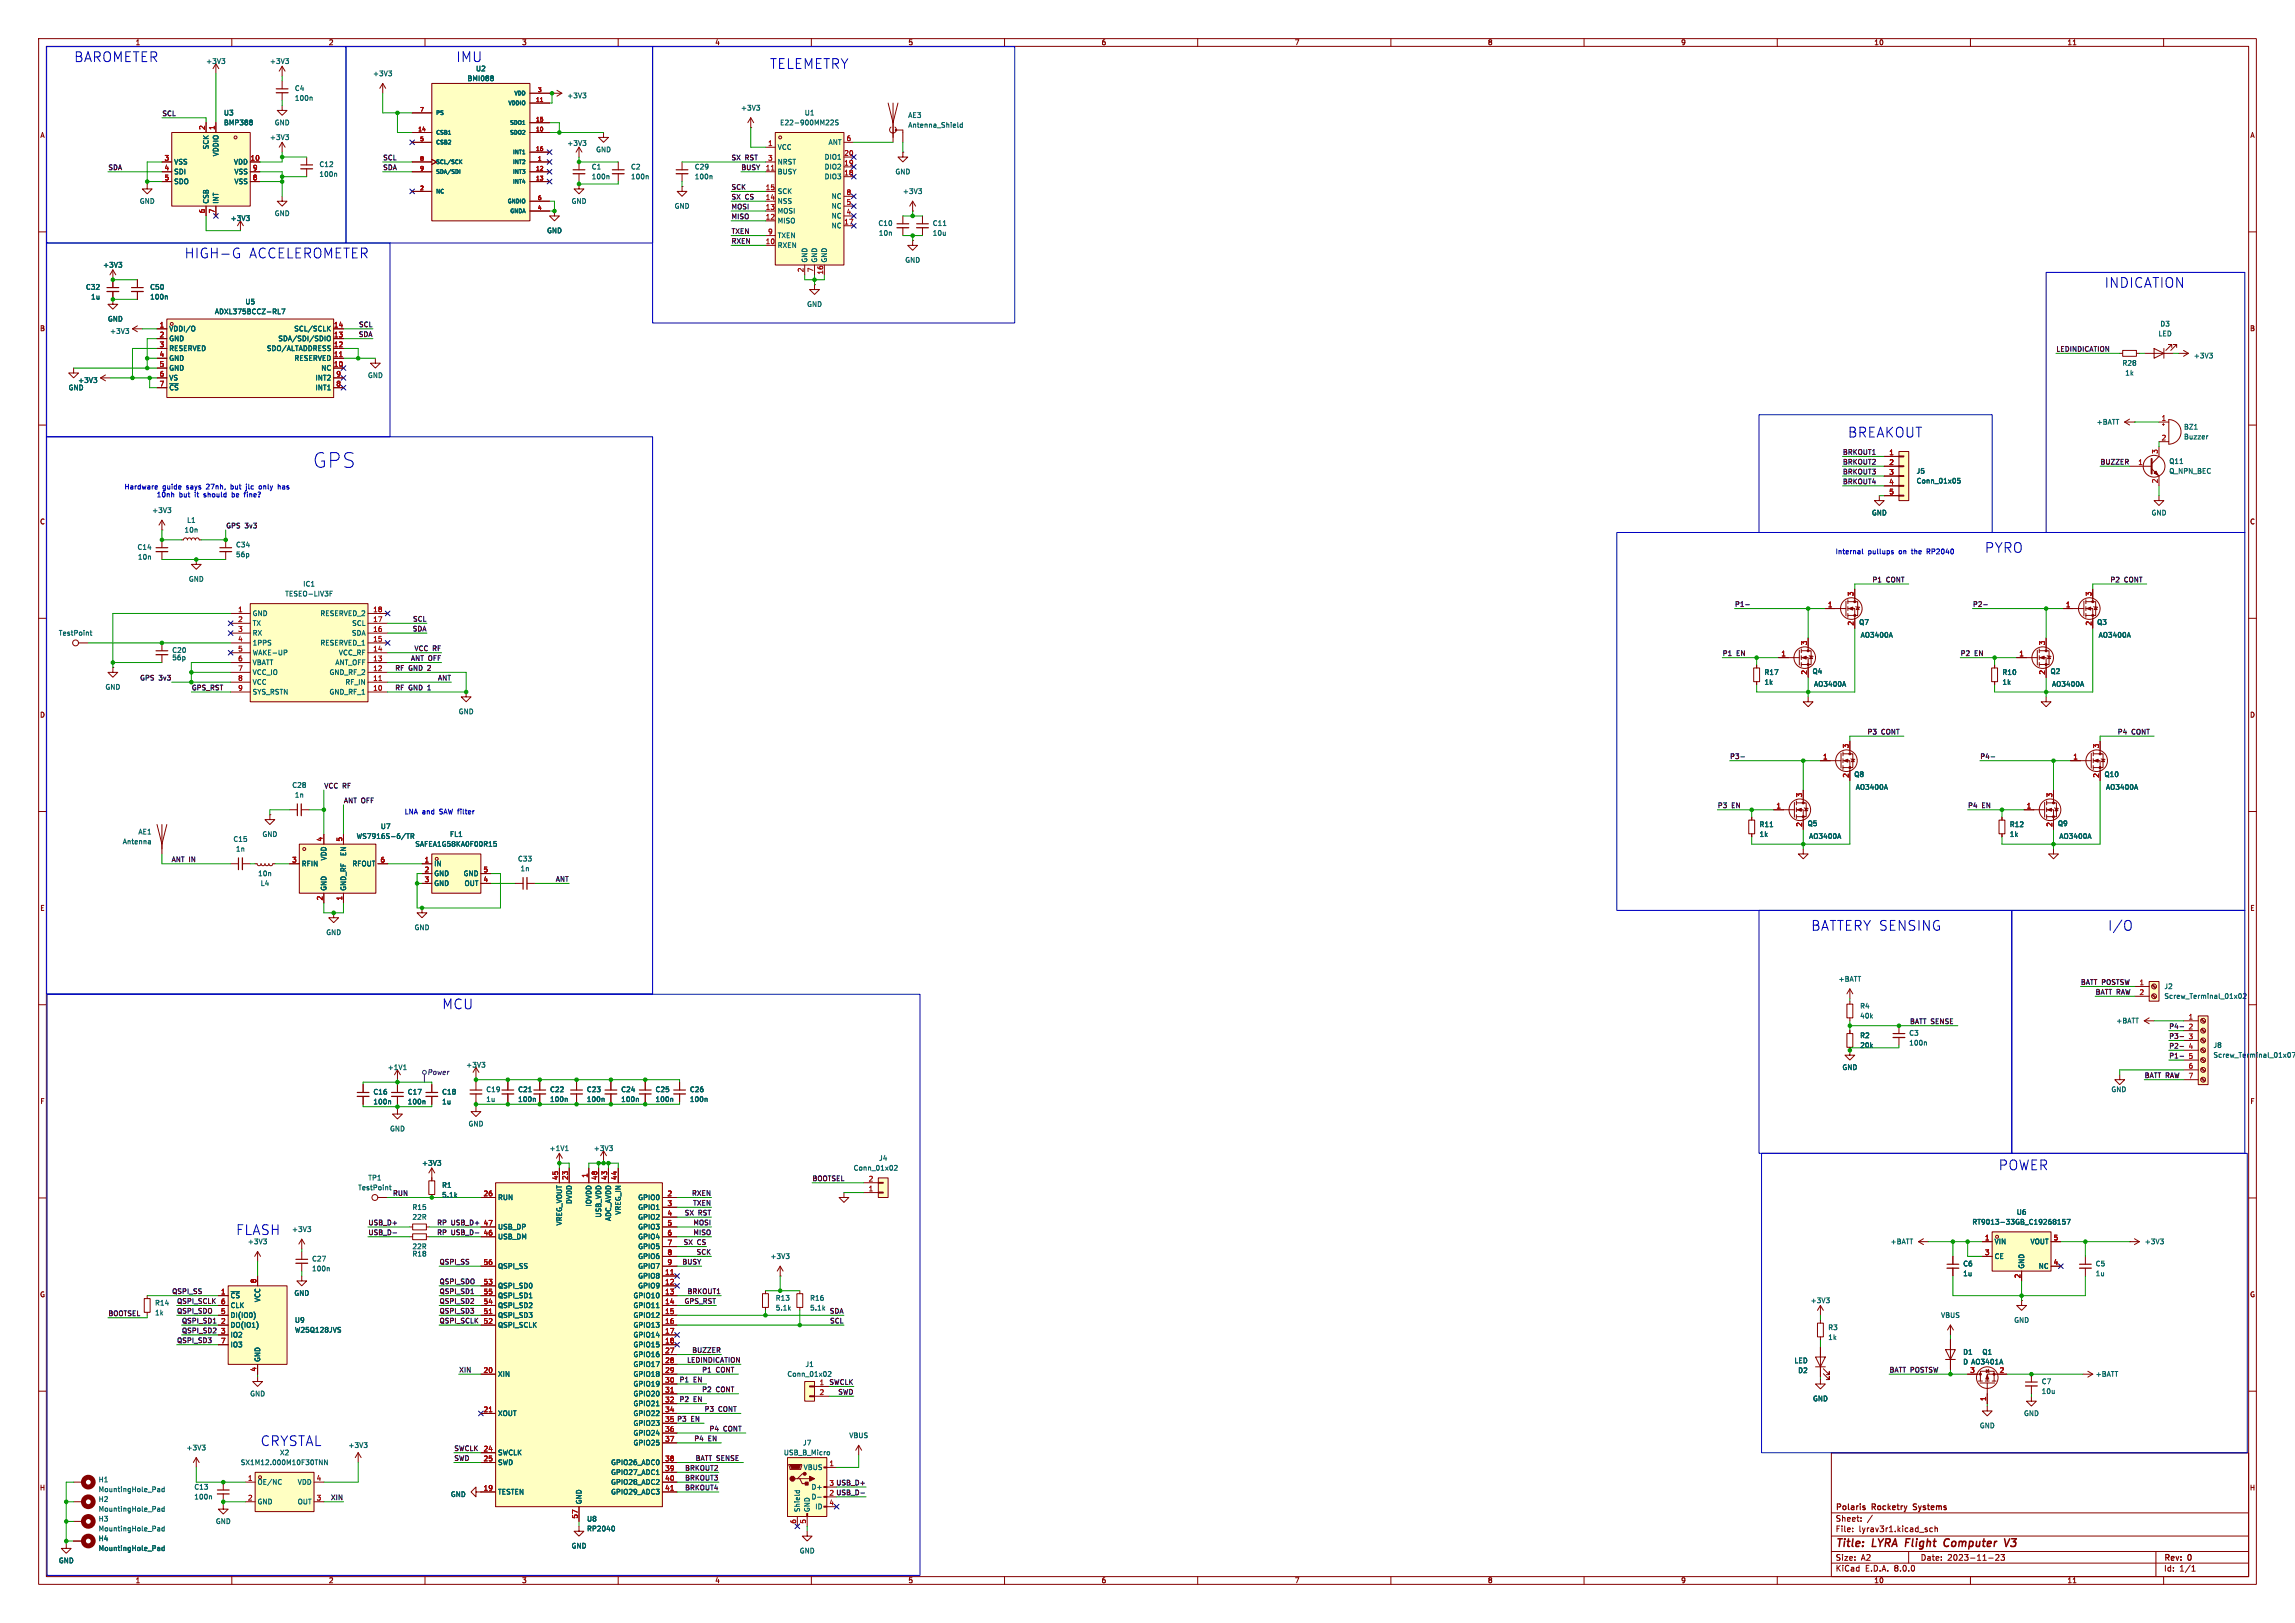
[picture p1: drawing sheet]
<svg xmlns="http://www.w3.org/2000/svg" width="594mm" height="420mm" viewBox="0 0 594 420" stroke-linecap="round" stroke-linejoin="round" font-family="sans-serif">
<defs><g id="words">
<text font-size="5.3" fill="#0000c2" x="80.8" y="121.4">GPS</text>
<g font-size="3.5" fill="#0000c2">
<text x="19" y="16.3">BAROMETER</text>
<text x="118" y="16.3">IMU</text>
<text x="199.1" y="18">TELEMETRY</text>
<text x="47.6" y="67.1">HIGH-G</text>
<text x="64.3" y="67.1">ACCELEROMETER</text>
<text x="544.6" y="74.7">INDICATION</text>
<text x="478.2" y="113.4">BREAKOUT</text>
<text x="513.6" y="143.3">PYRO</text>
<text x="468.6" y="241.1">BATTERY SENSING</text>
<text x="545.5" y="241.1">I/O</text>
<text x="114.3" y="261.4">MCU</text>
<text x="517.1" y="303">POWER</text>
<text x="61" y="319.8">FLASH</text>
<text x="67.3" y="374.4">CRYSTAL</text>
</g>
<g font-size="2.8" fill="#840000">
<text x="475" y="400.9">Title:</text>
<text x="484.7" y="400.9">LYRA Flight</text>
<text x="504.8" y="400.9">Computer</text>
<text x="521.3" y="400.9">V3</text>
</g>
<g font-size="2.1" fill="#840000">
<text x="475" y="394">Sheet:</text>
<text x="475" y="391.2">Polaris</text>
<text x="484.6" y="391.2">Rocketry</text>
<text x="495.9" y="391.2">Systems</text>
<text x="475" y="396.7">File:</text>
<text x="481.1" y="396.7">lyrav3r1.kicad_sch</text>
<text x="475" y="406.9">KiCad</text>
<text x="475" y="404.1">Size:</text>
<text x="481.7" y="404.1">A2</text>
<text x="482.7" y="406.9">E.D.A.</text>
<text x="490.3" y="406.9">8.0.0</text>
<text x="497" y="404.1">Date:</text>
<text x="504" y="404.1">2023-11-23</text>
<text x="560" y="404.3">Rev:</text>
<text x="560" y="406.9">Id:</text>
<text x="564.1" y="406.9">1/1</text>
<text x="566.4" y="404.3">0</text>
</g>
<g font-size="1.8" fill="#840000">
<text x="35" y="11.9">1</text>
<text x="85" y="11.9">2</text>
<text x="135" y="11.9">3</text>
<text x="185" y="11.9">4</text>
<text x="235" y="11.9">5</text>
<text x="285" y="11.9">6</text>
<text x="335" y="11.9">7</text>
<text x="385" y="11.9">8</text>
<text x="435" y="11.9">9</text>
<text x="485" y="11.9">10</text>
<text x="535" y="11.9">11</text>
<text x="10.3" y="35.9">A</text>
<text x="582.3" y="35.9">A</text>
<text x="10.3" y="85.9">B</text>
<text x="582.3" y="85.9">B</text>
<text x="10.3" y="135.9">C</text>
<text x="582.3" y="135.9">C</text>
<text x="10.3" y="185.9">D</text>
<text x="582.3" y="185.9">D</text>
<text x="10.3" y="235.9">E</text>
<text x="582.3" y="235.9">E</text>
<text x="10.3" y="285.9">F</text>
<text x="582.3" y="285.9">F</text>
<text x="10.3" y="335.9">G</text>
<text x="582.3" y="335.9">G</text>
<text x="10.2" y="385.9">H</text>
<text x="582.2" y="385.9">H</text>
<text x="35" y="409.9">1</text>
<text x="85" y="409.9">2</text>
<text x="135" y="409.9">3</text>
<text x="185" y="409.9">4</text>
<text x="235" y="409.9">5</text>
<text x="285" y="409.9">6</text>
<text x="335" y="409.9">7</text>
<text x="385" y="409.9">8</text>
<text x="435" y="409.9">9</text>
<text x="485" y="409.9">10</text>
<text x="535" y="409.9">11</text>
</g>
<g font-size="1.8" fill="#006464">
<text x="53.2" y="16.7">+3V3</text>
<text x="69.7" y="16.7">+3V3</text>
<text x="76.2" y="23.7">C4</text>
<text x="96.4" y="19.9">+3V3</text>
<text x="120.9" y="21.2">BMI088</text>
<text x="123.1" y="18.6">U2</text>
<text x="76.2" y="26.3">100n</text>
<text x="146.7" y="25.6">+3V3</text>
<text x="191.7" y="28.8">+3V3</text>
<text x="57.8" y="30.1">U3</text>
<text x="57.8" y="32.6">BMP388</text>
<text x="71" y="32.6">GND</text>
<text x="201.8" y="32.6">E22-900MM22S</text>
<text x="208.2" y="30.1">U1</text>
<text x="235" y="30.7">AE3</text>
<text x="235" y="33.2">Antenna_Shield</text>
<text x="54.2" y="38.8" transform="rotate(-90 54.2 38.8)">SCK</text>
<text x="56.7" y="40.6" transform="rotate(-90 56.7 40.6)">VDDIO</text>
<text x="69.7" y="36.4">+3V3</text>
<text x="146.7" y="37.9">+3V3</text>
<text x="154.2" y="39.6">GND</text>
<text x="201.2" y="39">VCC</text>
<text x="213.3" y="41.5">DIO1</text>
<text x="214.3" y="37.7">ANT</text>
<text x="45" y="42.8">VSS</text>
<text x="45" y="45.3">SDI</text>
<text x="45" y="47.9">SDO</text>
<text x="60.4" y="42.8">VDD</text>
<text x="60.6" y="47.9">VSS</text>
<text x="60.6" y="45.3">VSS</text>
<text x="82.6" y="46">100n</text>
<text x="82.6" y="43.4">C12</text>
<text x="153" y="44">C1</text>
<text x="153" y="46.6">100n</text>
<text x="163.2" y="44">C2</text>
<text x="163.2" y="46.6">100n</text>
<text x="179.7" y="46.6">100n</text>
<text x="179.7" y="44">C29</text>
<text x="201.2" y="45.3">BUSY</text>
<text x="201.2" y="42.8">NRST</text>
<text x="213.3" y="46.6">DIO3</text>
<text x="213.3" y="44">DIO2</text>
<text x="231.6" y="45.3">GND</text>
<text x="36.1" y="52.9">GND</text>
<text x="54.2" y="52.8" transform="rotate(-90 54.2 52.8)">CSB</text>
<text x="56.7" y="52.8" transform="rotate(-90 56.7 52.8)">INT</text>
<text x="147.8" y="52.9">GND</text>
<text x="201.2" y="52.9">NSS</text>
<text x="201.2" y="50.4">SCK</text>
<text x="215.1" y="51.7">NC</text>
<text x="233.6" y="50.4">+3V3</text>
<text x="59.6" y="57.4">+3V3</text>
<text x="71" y="56.1">GND</text>
<text x="174.5" y="54.2">GND</text>
<text x="201.2" y="58">MISO</text>
<text x="201.2" y="55.5">MOSI</text>
<text x="215.1" y="59.3">NC</text>
<text x="215.1" y="56.7">NC</text>
<text x="215.1" y="54.2">NC</text>
<text x="227.2" y="58.7">C10</text>
<text x="241.3" y="58.7">C11</text>
<text x="141.5" y="60.6">GND</text>
<text x="201.2" y="64.4">RXEN</text>
<text x="201.2" y="61.8">TXEN</text>
<text x="227.4" y="61.2">10n</text>
<text x="241.3" y="61.2">10u</text>
<text x="26.6" y="69.4">+3V3</text>
<text x="209.1" y="68.1" transform="rotate(-90 209.1 68.1)">GND</text>
<text x="211.7" y="68.1" transform="rotate(-90 211.7 68.1)">GND</text>
<text x="214.2" y="68.1" transform="rotate(-90 214.2 68.1)">GND</text>
<text x="234.2" y="68.2">GND</text>
<text x="22.1" y="75.2">C32</text>
<text x="23.5" y="77.7">1u</text>
<text x="38.7" y="77.7">100n</text>
<text x="38.7" y="75.2">C50</text>
<text x="27.8" y="83.4">GND</text>
<text x="55.5" y="81.5">ADXL375BCCZ-RL7</text>
<text x="63.4" y="79">U5</text>
<text x="208.8" y="79.6">GND</text>
<text x="28.4" y="86.6">+3V3</text>
<text x="43.7" y="86">VDDI/O</text>
<text x="43.7" y="88.5">GND</text>
<text x="71.9" y="88.5">SDA/SDI/SDIO</text>
<text x="76" y="86">SCL/SCLK</text>
<text x="558.6" y="87.2">LED</text>
<text x="559" y="84.7">D3</text>
<text x="43.7" y="91">RESERVED</text>
<text x="43.7" y="93.6">GND</text>
<text x="69" y="91">SDO/ALTADDRESS</text>
<text x="76.1" y="93.6">RESERVED</text>
<text x="549.2" y="94.8">R28</text>
<text x="567.7" y="92.9">+3V3</text>
<text x="17.6" y="101.2">GND</text>
<text x="20.1" y="99.3">+3V3</text>
<text x="43.7" y="96.1">GND</text>
<text x="43.7" y="98.7">VS</text>
<text x="43.7" y="101.2">~{CS}</text>
<text x="81.5" y="101.2">INT1</text>
<text x="81.5" y="98.7">INT2</text>
<text x="83" y="96.1">NC</text>
<text x="95.1" y="98">GND</text>
<text x="550" y="97.4">1k</text>
<text x="542.6" y="110.1">+BATT</text>
<text x="565.2" y="111.4">BZ1</text>
<text x="565.2" y="113.9">Buzzer</text>
<text x="495.9" y="122.8">J5</text>
<text x="495.9" y="125.3">Conn_01x05</text>
<text x="561.4" y="120.2">Q11</text>
<text x="561.4" y="122.8">Q_NPN_BEC</text>
<text x="39.3" y="132.9">+3V3</text>
<text x="48.3" y="135.5">L1</text>
<text x="484.4" y="133.6">GND</text>
<text x="556.8" y="133.6">GND</text>
<text x="35.5" y="142.5">C14</text>
<text x="47.6" y="138">10n</text>
<text x="61" y="141.8">C34</text>
<text x="35.6" y="145">10n</text>
<text x="61" y="144.4">56p</text>
<text x="48.8" y="150.7">GND</text>
<text x="73.7" y="154.5">TESEO-LIV3F</text>
<text x="78.4" y="152">IC1</text>
<text x="65.3" y="159.6">GND</text>
<text x="82.8" y="159.6">RESERVED_2</text>
<text x="481.1" y="161.9">Q7</text>
<text x="542.7" y="161.9">Q3</text>
<text x="15.1" y="164.7">TestPoint</text>
<text x="65.3" y="162.2">TX</text>
<text x="65.3" y="164.7">RX</text>
<text x="65.3" y="167.2">1PPS</text>
<text x="82.8" y="167.2">RESERVED_1</text>
<text x="91" y="164.7">SDA</text>
<text x="91" y="162.2">SCL</text>
<text x="481.5" y="165.2">AO3400A</text>
<text x="543.1" y="165.2">AO3400A</text>
<text x="44.5" y="169.1">C20</text>
<text x="44.5" y="171">56p</text>
<text x="65.3" y="169.8">WAKE-UP</text>
<text x="65.3" y="172.3">VBATT</text>
<text x="86.7" y="172.3">ANT_OFF</text>
<text x="87.6" y="169.8">VCC_RF</text>
<text x="27.2" y="178.7">GND</text>
<text x="65.3" y="174.9">VCC_IO</text>
<text x="65.3" y="177.4">VCC</text>
<text x="65.3" y="179.9">SYS_RSTN</text>
<text x="85.2" y="179.9">GND_RF_1</text>
<text x="85.2" y="174.9">GND_RF_2</text>
<text x="89.3" y="177.4">RF_IN</text>
<text x="456.6" y="174.9">R17</text>
<text x="456.6" y="177.4">1k</text>
<text x="469" y="174.6">Q4</text>
<text x="469.4" y="177.9">AO3400A</text>
<text x="518.2" y="174.9">R10</text>
<text x="518.2" y="177.4">1k</text>
<text x="530.6" y="174.6">Q2</text>
<text x="531" y="177.9">AO3400A</text>
<text x="118.6" y="185">GND</text>
<text x="479.8" y="201.3">Q8</text>
<text x="544.6" y="201.3">Q10</text>
<text x="75.5" y="204.1">C28</text>
<text x="76.2" y="206.6">1n</text>
<text x="480.2" y="204.6">AO3400A</text>
<text x="545" y="204.6">AO3400A</text>
<text x="98.5" y="214.7">U7</text>
<text x="455.3" y="214.2">R11</text>
<text x="467.8" y="214">Q5</text>
<text x="520.1" y="214.2">R12</text>
<text x="532.5" y="214">Q9</text>
<text x="31.7" y="218.7">Antenna</text>
<text x="35.7" y="216.1">AE1</text>
<text x="60.3" y="218">C15</text>
<text x="61" y="220.6">1n</text>
<text x="67.8" y="216.8">GND</text>
<text x="89.8" y="221.6" transform="rotate(-90 89.8 221.6)">EN</text>
<text x="92.2" y="217.3">WS7916S-6/TR</text>
<text x="107.4" y="219.3">SAFEA1G58KA0F00R15</text>
<text x="116.3" y="216.8">FL1</text>
<text x="455.3" y="216.8">1k</text>
<text x="468.1" y="217.3">AO3400A</text>
<text x="520.1" y="216.8">1k</text>
<text x="532.9" y="217.3">AO3400A</text>
<text x="66.7" y="226.9">10n</text>
<text x="78" y="224.4">RFIN</text>
<text x="84.7" y="222.8" transform="rotate(-90 84.7 222.8)">VDD</text>
<text x="91.1" y="224.4">RFOUT</text>
<text x="112.3" y="224.4">IN</text>
<text x="112.3" y="226.9">GND</text>
<text x="119.9" y="226.9">GND</text>
<text x="134" y="223.1">C33</text>
<text x="134.6" y="225.7">1n</text>
<text x="67.4" y="229.5">L4</text>
<text x="84.7" y="230.6" transform="rotate(-90 84.7 230.6)">GND</text>
<text x="89.8" y="230.6" transform="rotate(-90 89.8 230.6)">GND_RF</text>
<text x="112.3" y="229.5">GND</text>
<text x="120.1" y="229.5">OUT</text>
<text x="84.3" y="242.2">GND</text>
<text x="107.2" y="240.9">GND</text>
<text x="475.8" y="254.2">+BATT</text>
<text x="560.1" y="256.1">J2</text>
<text x="481.3" y="261.2">R4</text>
<text x="481.3" y="263.8">40k</text>
<text x="560.1" y="258.7">Screw_Terminal_01x02</text>
<text x="481.3" y="268.8">R2</text>
<text x="494" y="268.2">C3</text>
<text x="547.6" y="265">+BATT</text>
<text x="481.3" y="271.4">20k</text>
<text x="494" y="270.7">100n</text>
<text x="572.8" y="271.4">J8</text>
<text x="572.8" y="273.9">Screw_Terminal_01x07</text>
<text x="100.2" y="277.1">+1V1</text>
<text x="120.5" y="276.5">+3V3</text>
<text x="476.8" y="277.1">GND</text>
<text x="96.5" y="286">100n</text>
<text x="96.5" y="283.4">C16</text>
<text x="105.4" y="286">100n</text>
<text x="105.4" y="283.4">C17</text>
<text x="114.3" y="286">1u</text>
<text x="114.3" y="283.4">C18</text>
<text x="125.7" y="285.3">1u</text>
<text x="125.7" y="282.8">C19</text>
<text x="134" y="285.3">100n</text>
<text x="134" y="282.8">C21</text>
<text x="142.2" y="285.3">100n</text>
<text x="142.2" y="282.8">C22</text>
<text x="151.8" y="285.3">100n</text>
<text x="151.8" y="282.8">C23</text>
<text x="160.7" y="285.3">100n</text>
<text x="160.7" y="282.8">C24</text>
<text x="169.6" y="285.3">100n</text>
<text x="169.6" y="282.8">C25</text>
<text x="178.4" y="285.3">100n</text>
<text x="178.4" y="282.8">C26</text>
<text x="546.4" y="282.8">GND</text>
<text x="100.8" y="293">GND</text>
<text x="121.2" y="291.7">GND</text>
<text x="142.1" y="298">+1V1</text>
<text x="153.6" y="298">+3V3</text>
<text x="95.2" y="305.7">TP1</text>
<text x="109.1" y="301.9">+3V3</text>
<text x="220.8" y="303.1">Conn_01x02</text>
<text x="227.4" y="300.6">J4</text>
<text x="92.6" y="308.2">TestPoint</text>
<text x="114.3" y="307.6">R1</text>
<text x="114.3" y="310.1">5.1k</text>
<text x="128.8" y="310.7">RUN</text>
<text x="148.2" y="311.7" transform="rotate(-90 148.2 311.7)">DVDD</text>
<text x="165.1" y="310.7">GPIO0</text>
<text x="106.6" y="313.3">R15</text>
<text x="106.6" y="315.8">22R</text>
<text x="145.6" y="317.2" transform="rotate(-90 145.6 317.2)">VREG_VOUT</text>
<text x="153.3" y="312.3" transform="rotate(-90 153.3 312.3)">IOVDD</text>
<text x="155.8" y="315.2" transform="rotate(-90 155.8 315.2)">USB_VDD</text>
<text x="158.3" y="316.1" transform="rotate(-90 158.3 316.1)">ADC_AVDD</text>
<text x="160.9" y="314.5" transform="rotate(-90 160.9 314.5)">VREG_IN</text>
<text x="165.1" y="313.3">GPIO1</text>
<text x="165.1" y="315.8">GPIO2</text>
<text x="510.4" y="317.1">RT9013-33GB_C19268157</text>
<text x="521.9" y="314.6">U6</text>
<text x="64" y="322.2">+3V3</text>
<text x="75.5" y="319">+3V3</text>
<text x="106.6" y="323.4">22R</text>
<text x="128.8" y="320.9">USB_DM</text>
<text x="128.8" y="318.4">USB_DP</text>
<text x="165.1" y="318.4">GPIO3</text>
<text x="165.1" y="320.9">GPIO4</text>
<text x="165.1" y="323.4">GPIO5</text>
<text x="489.2" y="322.2">+BATT</text>
<text x="516.1" y="322.2">VIN</text>
<text x="525.4" y="322.2">VOUT</text>
<text x="555" y="322.2">+3V3</text>
<text x="80.7" y="329.2">100n</text>
<text x="80.7" y="326.6">C27</text>
<text x="106.6" y="325.3">R18</text>
<text x="128.8" y="328.5">QSPI_SS</text>
<text x="165.1" y="326">GPIO6</text>
<text x="165.1" y="328.5">GPIO7</text>
<text x="199.3" y="326">+3V3</text>
<text x="508" y="327.9">C6</text>
<text x="516.1" y="326">CE</text>
<text x="524.1" y="328.4" transform="rotate(-90 524.1 328.4)">GND</text>
<text x="527.5" y="328.5">NC</text>
<text x="542.3" y="327.9">C5</text>
<text x="76.1" y="335.5">GND</text>
<text x="128.8" y="333.6">QSPI_SD0</text>
<text x="165.1" y="331.1">GPIO8</text>
<text x="165.1" y="333.6">GPIO9</text>
<text x="508" y="330.4">1u</text>
<text x="542.3" y="330.4">1u</text>
<text x="40" y="338">R14</text>
<text x="40" y="340.6">1k</text>
<text x="59.6" y="336.1">~{CS}</text>
<text x="59.6" y="341.2">DI(IO0)</text>
<text x="59.6" y="338.7">CLK</text>
<text x="67.5" y="337.1" transform="rotate(-90 67.5 337.1)">VCC</text>
<text x="128.8" y="341.2">QSPI_SD3</text>
<text x="128.8" y="338.7">QSPI_SD2</text>
<text x="128.8" y="336.1">QSPI_SD1</text>
<text x="163.8" y="336.1">GPIO10</text>
<text x="163.8" y="338.7">GPIO11</text>
<text x="163.8" y="341.2">GPIO12</text>
<text x="200.7" y="339.3">5.1k</text>
<text x="200.7" y="336.8">R13</text>
<text x="209.6" y="339.3">5.1k</text>
<text x="209.6" y="336.8">R16</text>
<text x="468.5" y="337.4">+3V3</text>
<text x="502.3" y="341.2">VBUS</text>
<text x="59.6" y="343.8">DO(IO1)</text>
<text x="59.6" y="346.3">IO2</text>
<text x="76.2" y="345">W25Q128JVS</text>
<text x="76.2" y="342.5">U9</text>
<text x="128.8" y="343.8">QSPI_SCLK</text>
<text x="163.8" y="343.8">GPIO13</text>
<text x="163.8" y="346.3">GPIO14</text>
<text x="473.1" y="344.4">R3</text>
<text x="473.1" y="346.9">1k</text>
<text x="521.2" y="342.5">GND</text>
<text x="59.6" y="348.8">IO3</text>
<text x="67.5" y="352.6" transform="rotate(-90 67.5 352.6)">GND</text>
<text x="163.8" y="348.8">GPIO15</text>
<text x="163.8" y="351.4">GPIO16</text>
<text x="163.8" y="353.9">GPIO17</text>
<text x="208.4" y="353.9">J1</text>
<text x="464.3" y="353">LED</text>
<text x="508" y="350.7">D1</text>
<text x="508" y="353.3">D AO3401A</text>
<text x="513" y="350.7">Q1</text>
<text x="128.8" y="356.5">XIN</text>
<text x="163.8" y="356.5">GPIO18</text>
<text x="163.8" y="359">GPIO19</text>
<text x="203.7" y="356.5">Conn_01x02</text>
<text x="465.3" y="355.5">D2</text>
<text x="528.3" y="358.4">C7</text>
<text x="542.3" y="356.5">+BATT</text>
<text x="64.6" y="361.5">GND</text>
<text x="163.8" y="361.5">GPIO20</text>
<text x="163.8" y="364.1">GPIO21</text>
<text x="469.1" y="362.8">GND</text>
<text x="528.3" y="360.9">10u</text>
<text x="128.8" y="366.6">XOUT</text>
<text x="163.8" y="366.6">GPIO22</text>
<text x="163.8" y="369.2">GPIO23</text>
<text x="163.8" y="371.7">GPIO24</text>
<text x="512.3" y="369.8">GND</text>
<text x="523.7" y="366.6">GND</text>
<text x="48.2" y="375.5">+3V3</text>
<text x="72.3" y="376.8">X2</text>
<text x="90.1" y="374.9">+3V3</text>
<text x="128.8" y="376.8">SWCLK</text>
<text x="163.8" y="374.2">GPIO25</text>
<text x="202.8" y="376.8">USB_B_Micro</text>
<text x="207.7" y="374.2">J7</text>
<text x="219.7" y="372.3">VBUS</text>
<text x="25.4" y="383.8">H1</text>
<text x="62.2" y="379.3">SX1M12.000M10F30TNN</text>
<text x="128.8" y="379.3">SWD</text>
<text x="158" y="379.3">GPIO26_ADC0</text>
<text x="158" y="381.9">GPIO27_ADC1</text>
<text x="207.9" y="380.6">VBUS</text>
<text x="25.4" y="388.8">H2</text>
<text x="25.4" y="386.3">MountingHole_Pad</text>
<text x="50.2" y="388.2">100n</text>
<text x="50.2" y="385.7">C13</text>
<text x="66.5" y="384.4">OE/NC</text>
<text x="66.5" y="389.5">GND</text>
<text x="76.9" y="389.5">OUT</text>
<text x="76.9" y="384.4">VDD</text>
<text x="116.6" y="387.6">GND</text>
<text x="128.8" y="386.9">TESTEN</text>
<text x="150.7" y="389.4" transform="rotate(-90 150.7 389.4)">GND</text>
<text x="158" y="384.4">GPIO28_ADC2</text>
<text x="158" y="386.9">GPIO29_ADC3</text>
<text x="209.9" y="388.2">D-</text>
<text x="209.9" y="385.7">D+</text>
<text x="25.4" y="393.9">H3</text>
<text x="25.4" y="391.4">MountingHole_Pad</text>
<text x="55.7" y="394.6">GND</text>
<text x="151.8" y="393.9">U8</text>
<text x="207.2" y="391.4" transform="rotate(-90 207.2 391.4)">Shield</text>
<text x="209.8" y="391.4" transform="rotate(-90 209.8 391.4)">GND</text>
<text x="210.9" y="390.8">ID</text>
<text x="25.4" y="396.5">MountingHole_Pad</text>
<text x="25.4" y="399">H4</text>
<text x="25.4" y="401.5">MountingHole_Pad</text>
<text x="147.8" y="400.9">GND</text>
<text x="151.8" y="396.5">RP2040</text>
<text x="15.1" y="404.7">GND</text>
<text x="206.9" y="402.2">GND</text>
</g>
<g font-size="1.8" fill="#0f0f0f">
<text x="41.9" y="30.1">SCL</text>
<text x="99.1" y="41.6">SCL</text>
<text x="189.2" y="41.6">SX RST</text>
<text x="27.9" y="44.1">SDA</text>
<text x="99.1" y="44.1">SDA</text>
<text x="191.8" y="44.1">BUSY</text>
<text x="189.2" y="49.2">SCK</text>
<text x="189.2" y="51.7">SX CS</text>
<text x="189.2" y="54.3">MOSI</text>
<text x="189.2" y="56.8">MISO</text>
<text x="189.2" y="63.1">RXEN</text>
<text x="189.2" y="60.6">TXEN</text>
<text x="92.7" y="87.3">SDA</text>
<text x="92.8" y="84.7">SCL</text>
<text x="532.1" y="91.1">LEDINDICATION</text>
<text x="476.9" y="117.8">BRKOUT1</text>
<text x="476.9" y="120.3">BRKOUT2</text>
<text x="476.9" y="122.8">BRKOUT3</text>
<text x="476.9" y="125.4">BRKOUT4</text>
<text x="543.6" y="120.3">BUZZER</text>
<text x="58.4" y="136.8">GPS 3v3</text>
<text x="484.5" y="150.8">P1</text>
<text x="488.2" y="150.8">CONT</text>
<text x="546.1" y="150.8">P2</text>
<text x="549.8" y="150.8">CONT</text>
<text x="106.8" y="160.9">SCL</text>
<text x="448.9" y="157.1">P1-</text>
<text x="510.5" y="157.1">P2-</text>
<text x="106.7" y="163.5">SDA</text>
<text x="102.2" y="173.6">RF GND 2</text>
<text x="106.2" y="171.1">ANT OFF</text>
<text x="107.1" y="168.6">VCC RF</text>
<text x="445.8" y="169.8">P1</text>
<text x="449.4" y="169.8">EN</text>
<text x="507.4" y="169.8">P2</text>
<text x="511" y="169.8">EN</text>
<text x="36.1" y="176.2">GPS 3v3</text>
<text x="49.5" y="178.7">GPS_RST</text>
<text x="102.2" y="178.7">RF GND 1</text>
<text x="113.3" y="176.2">ANT</text>
<text x="483.2" y="190.2">P3</text>
<text x="486.9" y="190.2">CONT</text>
<text x="548" y="190.2">P4</text>
<text x="551.7" y="190.2">CONT</text>
<text x="447.7" y="196.5">P3-</text>
<text x="512.4" y="196.5">P4-</text>
<text x="83.8" y="204.1">VCC RF</text>
<text x="88.9" y="207.9">ANT OFF</text>
<text x="444.5" y="209.2">P3</text>
<text x="448.1" y="209.2">EN</text>
<text x="509.3" y="209.2">P4</text>
<text x="512.9" y="209.2">EN</text>
<text x="44.3" y="223.2">ANT IN</text>
<text x="143.7" y="228.3">ANT</text>
<text x="538.5" y="254.9">BATT POSTSW</text>
<text x="542.3" y="257.5">BATT RAW</text>
<text x="494.3" y="265.1">BATT SENSE</text>
<text x="561.3" y="266.4">P4-</text>
<text x="561.3" y="268.9">P3-</text>
<text x="561.3" y="271.4">P2-</text>
<text x="561.3" y="274">P1-</text>
<text x="555" y="279.1">BATT RAW</text>
<text x="210.2" y="305.7">BOOTSEL</text>
<text x="101.6" y="309.5">RUN</text>
<text x="179" y="309.5">RXEN</text>
<text x="95.2" y="317.2">USB_D+</text>
<text x="113" y="317.2">RP</text>
<text x="116.7" y="317.2">USB_D+</text>
<text x="177.1" y="314.6">SX RST</text>
<text x="179.3" y="312.1">TXEN</text>
<text x="179.4" y="317.2">MOSI</text>
<text x="95.2" y="319.7">USB_D-</text>
<text x="113" y="319.7">RP</text>
<text x="116.7" y="319.7">USB_D-</text>
<text x="176.8" y="322.2">SX CS</text>
<text x="179.4" y="319.7">MISO</text>
<text x="113.7" y="327.3">QSPI_SS</text>
<text x="176.5" y="327.3">BUSY</text>
<text x="180.2" y="324.8">SCK</text>
<text x="44.4" y="334.9">QSPI_SS</text>
<text x="113.7" y="334.9">QSPI_SD1</text>
<text x="113.7" y="332.4">QSPI_SDO</text>
<text x="177.8" y="334.9">BRKOUT1</text>
<text x="27.9" y="340.6">BOOTSEL</text>
<text x="45.7" y="337.5">QSPI_SCLK</text>
<text x="45.7" y="340">QSPI_SDO</text>
<text x="113.7" y="340">QSPI_SD3</text>
<text x="113.7" y="337.5">QSPI_SD2</text>
<text x="177.1" y="337.5">GPS_RST</text>
<text x="214.7" y="340">SDA</text>
<text x="45.7" y="347.6">QSPI_SD3</text>
<text x="47" y="345.1">QSPI_SD2</text>
<text x="47" y="342.6">QSPI_SD1</text>
<text x="113.7" y="342.6">QSPI_SCLK</text>
<text x="214.7" y="342.6">SCL</text>
<text x="177.7" y="352.7">LEDINDICATION</text>
<text x="179" y="350.2">BUZZER</text>
<text x="118.7" y="355.3">XIN</text>
<text x="175.8" y="357.8">P1</text>
<text x="179.4" y="357.8">EN</text>
<text x="181.6" y="355.3">P1</text>
<text x="185.3" y="355.3">CONT</text>
<text x="214.5" y="358.4">SWCLK</text>
<text x="488.9" y="355.3">BATT POSTSW</text>
<text x="175.8" y="362.9">P2</text>
<text x="179.4" y="362.9">EN</text>
<text x="181.6" y="360.3">P2</text>
<text x="182.3" y="365.4">P3</text>
<text x="185.3" y="360.3">CONT</text>
<text x="185.9" y="365.4">CONT</text>
<text x="216.8" y="361">SWD</text>
<text x="172" y="368">35 P3</text>
<text x="178.8" y="368">EN</text>
<text x="183.5" y="370.5">P4</text>
<text x="187.2" y="370.5">CONT</text>
<text x="117.5" y="375.6">SWCLK</text>
<text x="179.6" y="373">P4</text>
<text x="183.2" y="373">EN</text>
<text x="117.5" y="378.1">SWD</text>
<text x="177.2" y="383.2">BRKOUT3</text>
<text x="177.2" y="380.7">BRKOUT2</text>
<text x="179.9" y="378.1">BATT SENSE</text>
<text x="85.6" y="388.3">XIN</text>
<text x="177.2" y="385.7">BRKOUT4</text>
<text x="214.6" y="387.1">2 USB_D-</text>
<text x="214.6" y="384.6">3 USB_D+</text>
</g>
<g font-size="1.8" fill="#a90000">
<text x="53.1" y="33.7" transform="rotate(-90 53.1 33.7)">2</text>
<text x="55.6" y="33.7" transform="rotate(-90 55.6 33.7)">1</text>
<text x="42.5" y="41.7">3</text>
<text x="64.7" y="41.7">10</text>
<text x="198.7" y="37.8">1</text>
<text x="198.7" y="41.7">3</text>
<text x="218.4" y="40.4">20</text>
<text x="219" y="36.6">6</text>
<text x="42.5" y="44.2">4</text>
<text x="42.5" y="46.7">5</text>
<text x="65.3" y="46.7">8</text>
<text x="65.3" y="44.2">9</text>
<text x="198.1" y="44.2">11</text>
<text x="218.4" y="45.5">18</text>
<text x="218.4" y="42.9">19</text>
<text x="198.1" y="51.8">14</text>
<text x="198.1" y="49.3">15</text>
<text x="219" y="53.1">5</text>
<text x="219" y="50.5">8</text>
<text x="53.1" y="55.3" transform="rotate(-90 53.1 55.3)">6</text>
<text x="55.6" y="55.3" transform="rotate(-90 55.6 55.3)">7</text>
<text x="198.1" y="56.9">12</text>
<text x="198.1" y="54.4">13</text>
<text x="218.4" y="58.2">17</text>
<text x="219" y="55.6">4</text>
<text x="198.1" y="63.2">10</text>
<text x="198.7" y="60.7">9</text>
<text x="208" y="70.6" transform="rotate(-90 208 70.6)">2</text>
<text x="210.6" y="70.6" transform="rotate(-90 210.6 70.6)">7</text>
<text x="213.1" y="71.2" transform="rotate(-90 213.1 71.2)">16</text>
<text x="41.2" y="84.8">1</text>
<text x="41.2" y="87.4">2</text>
<text x="41.2" y="89.9">3</text>
<text x="86.3" y="89.9">12</text>
<text x="86.3" y="87.4">13</text>
<text x="86.3" y="84.8">14</text>
<text x="41.2" y="92.5">4</text>
<text x="41.2" y="95">5</text>
<text x="86.3" y="95">10</text>
<text x="86.3" y="92.5">11</text>
<text x="41.2" y="97.5">6</text>
<text x="41.2" y="100.1">7</text>
<text x="86.9" y="100.1">8</text>
<text x="86.9" y="97.5">9</text>
<text x="559.4" y="109">1</text>
<text x="488.9" y="117.9">1</text>
<text x="558.5" y="117.5" transform="rotate(-90 558.5 117.5)">3</text>
<text x="559.4" y="114">2</text>
<text x="488.9" y="120.4">2</text>
<text x="488.9" y="122.9">3</text>
<text x="488.9" y="125.5">4</text>
<text x="553.3" y="120.4">1</text>
<text x="558.5" y="125.2" transform="rotate(-90 558.5 125.2)">2</text>
<text x="488.9" y="128">5</text>
<text x="479.8" y="154.4" transform="rotate(-90 479.8 154.4)">3</text>
<text x="541.4" y="154.4" transform="rotate(-90 541.4 154.4)">3</text>
<text x="61.5" y="158.5">1</text>
<text x="61.5" y="161">2</text>
<text x="96.5" y="161">17</text>
<text x="96.5" y="158.5">18</text>
<text x="473" y="157.2">1</text>
<text x="479.8" y="162" transform="rotate(-90 479.8 162)">2</text>
<text x="534.6" y="157.2">1</text>
<text x="541.4" y="162" transform="rotate(-90 541.4 162)">2</text>
<text x="61.5" y="163.6">3</text>
<text x="61.5" y="166.1">4</text>
<text x="96.5" y="166.1">15</text>
<text x="96.5" y="163.6">16</text>
<text x="467.7" y="167.1" transform="rotate(-90 467.7 167.1)">3</text>
<text x="529.3" y="167.1" transform="rotate(-90 529.3 167.1)">3</text>
<text x="61.5" y="168.7">5</text>
<text x="61.5" y="171.2">6</text>
<text x="61.5" y="173.7">7</text>
<text x="96.5" y="173.7">12</text>
<text x="96.5" y="171.2">13</text>
<text x="96.5" y="168.7">14</text>
<text x="460.9" y="169.9">1</text>
<text x="522.5" y="169.9">1</text>
<text x="61.5" y="176.3">8</text>
<text x="61.5" y="178.8">9</text>
<text x="96.5" y="178.8">10</text>
<text x="96.5" y="176.3">11</text>
<text x="467.7" y="174.7" transform="rotate(-90 467.7 174.7)">2</text>
<text x="529.3" y="174.7" transform="rotate(-90 529.3 174.7)">2</text>
<text x="471.7" y="196.6">1</text>
<text x="478.5" y="193.7" transform="rotate(-90 478.5 193.7)">3</text>
<text x="536.5" y="196.6">1</text>
<text x="543.3" y="193.7" transform="rotate(-90 543.3 193.7)">3</text>
<text x="478.5" y="201.4" transform="rotate(-90 478.5 201.4)">2</text>
<text x="543.3" y="201.4" transform="rotate(-90 543.3 201.4)">2</text>
<text x="459.7" y="209.3">1</text>
<text x="466.5" y="206.4" transform="rotate(-90 466.5 206.4)">3</text>
<text x="524.4" y="209.3">1</text>
<text x="531.2" y="206.4" transform="rotate(-90 531.2 206.4)">3</text>
<text x="466.5" y="214.1" transform="rotate(-90 466.5 214.1)">2</text>
<text x="531.2" y="214.1" transform="rotate(-90 531.2 214.1)">2</text>
<text x="83.6" y="217.9" transform="rotate(-90 83.6 217.9)">4</text>
<text x="88.6" y="217.9" transform="rotate(-90 88.6 217.9)">5</text>
<text x="75.5" y="223.3">3</text>
<text x="98.4" y="223.3">6</text>
<text x="109.8" y="223.3">1</text>
<text x="109.8" y="225.8">2</text>
<text x="125" y="225.8">5</text>
<text x="83.6" y="233.1" transform="rotate(-90 83.6 233.1)">2</text>
<text x="88.6" y="233.1" transform="rotate(-90 88.6 233.1)">1</text>
<text x="109.8" y="228.3">3</text>
<text x="125" y="228.3">4</text>
<text x="553.6" y="255">1</text>
<text x="553.6" y="257.6">2</text>
<text x="566.3" y="263.9">1</text>
<text x="566.3" y="266.4">2</text>
<text x="566.3" y="269">3</text>
<text x="566.3" y="271.5">4</text>
<text x="566.3" y="274.1">5</text>
<text x="566.3" y="276.6">6</text>
<text x="566.3" y="279.1">7</text>
<text x="144.5" y="305.5" transform="rotate(-90 144.5 305.5)">45</text>
<text x="147.1" y="305.5" transform="rotate(-90 147.1 305.5)">23</text>
<text x="152.1" y="304.9" transform="rotate(-90 152.1 304.9)">1</text>
<text x="154.7" y="305.5" transform="rotate(-90 154.7 305.5)">48</text>
<text x="157.2" y="305.5" transform="rotate(-90 157.2 305.5)">43</text>
<text x="159.8" y="305.5" transform="rotate(-90 159.8 305.5)">44</text>
<text x="224.7" y="305.8">2</text>
<text x="125.1" y="309.6">26</text>
<text x="172.6" y="309.6">2</text>
<text x="224.7" y="308.4">1</text>
<text x="125.1" y="317.2">47</text>
<text x="172.6" y="312.2">3</text>
<text x="172.6" y="314.7">4</text>
<text x="172.6" y="317.2">5</text>
<text x="125.1" y="319.8">46</text>
<text x="172.6" y="319.8">6</text>
<text x="172.6" y="322.3">7</text>
<text x="513.6" y="321.1">1</text>
<text x="531.4" y="321.1">5</text>
<text x="125.1" y="327.4">56</text>
<text x="172" y="329.9">11</text>
<text x="172.6" y="324.9">8</text>
<text x="172.6" y="327.4">9</text>
<text x="513.6" y="324.9">3</text>
<text x="531.4" y="327.4">4</text>
<text x="57.1" y="335">1</text>
<text x="66.4" y="332.2" transform="rotate(-90 66.4 332.2)">8</text>
<text x="125.1" y="332.5">53</text>
<text x="125.1" y="335">55</text>
<text x="172" y="332.5">12</text>
<text x="172" y="335">13</text>
<text x="523" y="330.9" transform="rotate(-90 523 330.9)">2</text>
<text x="57.1" y="340.1">5</text>
<text x="57.1" y="337.6">6</text>
<text x="125.1" y="340.1">51</text>
<text x="125.1" y="337.6">54</text>
<text x="172" y="337.6">14</text>
<text x="172" y="340.1">15</text>
<text x="57.1" y="342.6">2</text>
<text x="57.1" y="345.2">3</text>
<text x="57.1" y="347.7">7</text>
<text x="125.1" y="342.6">52</text>
<text x="172" y="342.6">16</text>
<text x="172" y="345.2">17</text>
<text x="172" y="347.7">18</text>
<text x="172" y="350.3">27</text>
<text x="172" y="352.8">28</text>
<text x="66.4" y="355" transform="rotate(-90 66.4 355)">4</text>
<text x="125.1" y="355.3">20</text>
<text x="172" y="355.3">29</text>
<text x="172" y="357.9">30</text>
<text x="212" y="358.5">1</text>
<text x="509.8" y="355.3">3</text>
<text x="517.5" y="355.3">2</text>
<text x="125.1" y="365.5">21</text>
<text x="172" y="360.4">31</text>
<text x="172" y="363">32</text>
<text x="172" y="365.5">34</text>
<text x="212" y="361.1">2</text>
<text x="514.1" y="362.7" transform="rotate(-90 514.1 362.7)">1</text>
<text x="172" y="370.6">36</text>
<text x="172" y="368">35</text>
<text x="125.1" y="375.7">24</text>
<text x="172" y="373.1">37</text>
<text x="64.1" y="383.3">1</text>
<text x="81.8" y="383.3">4</text>
<text x="125.1" y="378.2">25</text>
<text x="172" y="378.2">38</text>
<text x="172" y="380.7">39</text>
<text x="172" y="383.3">40</text>
<text x="214.6" y="379.5">1</text>
<text x="64.1" y="388.4">2</text>
<text x="81.8" y="388.4">3</text>
<text x="125.1" y="385.8">19</text>
<text x="172" y="385.8">41</text>
<text x="214.6" y="389.6">4</text>
<text x="149.6" y="393.1" transform="rotate(-90 149.6 393.1)">57</text>
<text x="206.1" y="394.4" transform="rotate(-90 206.1 394.4)">6</text>
<text x="208.7" y="394.4" transform="rotate(-90 208.7 394.4)">5</text>
</g>
<g font-size="1.8" fill="#0000c2">
<text x="32.1" y="126.8">Hardware</text>
<text x="40.5" y="128.9">10nh</text>
<text x="42" y="126.8">guide</text>
<text x="46.3" y="128.9">but</text>
<text x="48.4" y="126.8">says</text>
<text x="50.5" y="128.9">it</text>
<text x="53" y="128.9">should</text>
<text x="53.7" y="126.8">27nh,</text>
<text x="60.2" y="126.8">but</text>
<text x="60.5" y="128.9">be</text>
<text x="63.9" y="128.9">fine?</text>
<text x="64.4" y="126.8">jlc</text>
<text x="67.9" y="126.8">only</text>
<text x="73" y="126.8">has</text>
<text x="475" y="143.6">Internal</text>
<text x="483.5" y="143.6">pullups</text>
<text x="491.6" y="143.6">on</text>
<text x="495.1" y="143.6">the</text>
<text x="499.2" y="143.6">RP2040</text>
<text x="104.6" y="210.9">LNA and</text>
<text x="113.9" y="210.9">SAW filter</text>
</g>
<text font-size="1.8" fill="#484848" x="110.6" y="278.4">Power</text>
<g font-size="1.4" fill="#a90000">
<text x="139.1" y="23.9">3</text>
<text x="108.6" y="29">7</text>
<text x="138.6" y="26.4">11</text>
<text x="108.1" y="34">14</text>
<text x="138.6" y="34">10</text>
<text x="138.6" y="31.5">15</text>
<text x="108.6" y="36.6">5</text>
<text x="108.6" y="41.7">8</text>
<text x="138.6" y="39.1">16</text>
<text x="139.1" y="41.7">1</text>
<text x="108.6" y="44.2">9</text>
<text x="138.6" y="44.2">12</text>
<text x="138.6" y="46.7">13</text>
<text x="108.6" y="49.3">2</text>
<text x="139.1" y="51.8">6</text>
<text x="139.1" y="54.4">4</text>
</g>
<g font-size="1.4" fill="#006464">
<text x="112.8" y="29.9">PS</text>
<text x="131.4" y="27.4">VDDIO</text>
<text x="133" y="24.9">VDD</text>
<text x="112.8" y="35">CSB1</text>
<text x="131.9" y="35">SDO2</text>
<text x="131.9" y="32.5">SDO1</text>
<text x="112.8" y="37.6">CSB2</text>
<text x="132.6" y="40.1">INT1</text>
<text x="112.8" y="42.6">SCL/SCK</text>
<text x="112.8" y="45.2">SDA/SDI</text>
<text x="132.6" y="42.6">INT2</text>
<text x="132.6" y="45.2">INT3</text>
<text x="132.6" y="47.7">INT4</text>
<text x="112.8" y="50.3">NC</text>
<text x="131.2" y="52.8">GNDIO</text>
<text x="131.9" y="55.3">GNDA</text>
</g>
</g></defs>
<g fill="none" stroke="#840000" stroke-width=".26">
<path d="M10 10h574v400h-574zM12 12h570v396h-570zM60 10v2M110 10v2M160 10v2M210 10v2M260 10v2M310 10v2M360 10v2M410 10v2M460 10v2M510 10v2"/>
<path d="M536.6 11.6h.7M560 10v2M73 21v2M73 24v2M233.7 39.4v1.2h1.2l-1.2 1.3-1.3-1.3h1.3M233.7 39.4h.1M10 60h2M62.2 57.2l-.7 1.2M62.2 57.2v2.5M62.2 57.2l.8 1.2M73 50.8v1.3h1.3l-1.3 1.2-1.2-1.2h1.2M79.4 40.6v2.1"/>
<path d="M79.4 43.7v2M582 60h2M555 91.4h7.6M557.5 90.2l2.6 1.2-2.6 1.3zM560.1 90.2v2.5M562.1 89.9v-.7h-.8h.8l-1.5 1.5M563.4 89.9v-.7h-.8h.8l-1.6 1.5M563.9 91.4h2.5M565.1 90.7l1.3 .7M566.4 91.4l-1.3 .8M10 110h2M549.9 109.2h2.5"/>
<path d="M549.9 109.2l1.3 .8M551.2 108.5l-1.3 .7M552.4 109.2h.1M558.8 109.2h2.5M558.8 114.3h2.5M558.8 115.6v2.5l-1.9 1.9M559.7 109.9h.5M559.9 109.6v.5M561.3 108.6a3.2 3.2 0 0 1 3.2 3.2 3.2 3.2 0 0 1-3.2 3.1zM582 110h2M551.2 120.7h5.7M556.9 121.3l1.9 1.9v2.5"/>
<path d="M558.8 128.3v1.2h1.3l-1.3 1.3-1.3-1.3h1.3M10 160h2M582 160h2M10 210h2M582 210h2M10 260h2M582 260h2M10 310h2M582 310h2M10 360h2M474 376h108v32h-108zM582 360h2"/>
<path d="M474 397.5h108M474 391.5h108M479.5 396.2v.2M479.5 395.4v.2M481.7 393.5v.2M481.7 392.7v.2M484.6 392.1l-1.3 1.9M500.2 395.4h-.5l-.2 .3 .1 .6h.6M500.8 395.5l.6-.1 .1 1M500.8 394.9v1.5M60 408v2M110 408v2"/>
<path d="M160 408v2M210 408v2M260 408v2M310 408v2M360 408v2M410 408v2M460 408v2M474 404.5h108M474 401.5h108M494 401.5v3M510 408v2M514.7 403.2h1.2"/>
<path d="M517.3 402.4v.5l-.8 .9h.9M518.8 402.3l-.5 .5 .4 .2v.6l-.2 .2-.6-.2M536.6 409.6h.7M558 401.5v6.5M560 408v2M567.3 406.6h.9M567.3 405.5l.4-.4v1.5"/>
<circle cx="557.5" cy="120.6" r="2.82"/>
</g>
<path d="M504.2 398.2a1.07 1.07 0 0 0-1 .8 1.07 1.07 0 0 0 .5 1.2l.5-.1M518.8 398.2l.5 2 .9-2M520.6 398.2h1.3M520.4 400l.9 .2" fill="none" stroke="#840000" stroke-width=".4"/>
<path d="M71.5 23h3M77.9 42.7h3M482.6 390.2l.2 .2-.2 .3M482.6 389.7h.1M495.2 390.6l.2 .1M495.3 389.3v.4" fill="none" stroke="#840000" stroke-width=".3"/>
<path d="M80.6 25.1l.2 .2v.7M63.7 55.8h.8l-.4 .5M64.3 56.3l.2 .3-.2 .5M87 44.8l.1 .2v.7M571.9 91.4h.7l-.4 .5M572.4 91.9l.2 .2-.2 .6M568 111.1h.7M571.5 112.8h-.3" fill="none" stroke="#006464" stroke-width=".26"/>
<path d="M71.5 24h3M77.9 43.7h3" fill="none" stroke="#840000" stroke-width=".33"/>
<path d="M556.9 118.7v3.9" fill="none" stroke="#840000" stroke-width=".51"/>
<path d="M557.5 122.4l.5-.5 .5 1z" fill="#840000" stroke="#840000" stroke-width=".26"/>
<path d="M491.5 116.8h2.5v12.7h-2.5z" fill="#ffffc2"/>
<g fill="none" stroke="#840000" stroke-width=".26">
<path d="M487.7 118.1h3.8M491.5 118h1.3v.2h-1.3zM491.5 116.8h2.5v12.7h-2.5zM41.9 139.7v2M486.4 128.3v1.2h1.3l-1.3 1.3-1.3-1.3h1.3M487.7 120.7h3.8M487.7 123.2h3.8M487.7 125.7h3.8M487.7 128.3h3.8M491.5 128.1h1.3v.3h-1.3zM491.5 125.6h1.3v.3h-1.3zM491.5 123.1h1.3v.2h-1.3z"/>
<path d="M491.5 120.5h1.3v.3h-1.3zM41.9 142.7v2.1M50.8 144.8v1.3h1.3l-1.3 1.2-1.3-1.2h1.3M50.8 144.8h.1M20.3 166.4h2.6M453.9 172.8h1.5v3.6h-1.5zM454.7 172.1v.7M454.7 176.4v.8M452.6 212.2h1.6v3.6h-1.6zM453.4 211.5v.7M453.4 215.8v.7M466.7 219.7v1.3h1.3l-1.3 1.3-1.2-1.3h1.2"/>
<path d="M531.5 219.7v1.3h1.3l-1.3 1.3-1.3-1.3h1.3M149.2 280v2.1M149.2 283.1v2M523.2 336.6v1.2h1.3l-1.3 1.3-1.2-1.3h1.2M523.2 336.6h.1"/>
<circle cx="19.6" cy="166.4" r=".76"/>
</g>
<path d="M507.3 123.8h-.6l-.1 .6 .6-.1 .1 .6h-.7M23.3 163.6h.5M23.5 163.1v1.1l.3 .2M458.1 213.9h.8M156.2 284.2l.2 .2v.7" fill="none" stroke="#006464" stroke-width=".26"/>
<path d="M40.4 142.7h3M147.7 283.1h3" fill="none" stroke="#840000" stroke-width=".33"/>
<path d="M40.4 141.7h3M147.7 282.1h3" fill="none" stroke="#840000" stroke-width=".3"/>
<path d="M64.8 156.2h30.4v25.4h-30.4z" fill="#ffffc2"/>
<g fill="none" stroke="#840000" stroke-width=".26">
<path d="M59.7 158.8h5.1M64.8 156.2h30.4v25.4h-30.4zM95.2 158.8h5.1M29.2 172.7v1.3h1.3l-1.3 1.3-1.3-1.3h1.3M29.2 172.7h.1M41.9 166.4v2M41.9 169.4v2.1M59.7 179.1h5.1M59.7 176.5h5.1M59.7 174h5.1M59.7 171.5h5.1M59.7 168.9h5.1"/>
<path d="M59.7 166.4h5.1M59.7 163.8h5.1M59.7 161.3h5.1M95.2 179.1h5.1M95.2 176.5h5.1M95.2 174h5.1M95.2 171.5h5.1M95.2 168.9h5.1M95.2 166.4h5.1M95.2 163.8h5.1M95.2 161.3h5.1M120.6 179.1v1.2h1.3l-1.3 1.3-1.2-1.3h1.2"/>
<path d="M120.6 179.1h.1M144.8 298.5l-.8 1.2M144.8 298.5v2.5M144.8 298.5l.7 1.2M156.2 297.8l-.8 1.3M156.2 297.8v2.6M156.2 297.8l.8 1.3M158.1 280v2.1M158.1 283.1v2M525.8 355.6v2M525.8 358.6v2.1"/>
</g>
<path d="M98 176.1h.8" fill="none" stroke="#a90000" stroke-width=".26"/>
<path d="M85.4 153.6h.4M85.4 153h.6M74 168.2l.3 .3-.3 .4M146.4 297.8h.7M146.5 296.8l.2-.3v1.3M157.7 296.5h.8l-.4 .5M158.3 297l.2 .2-.2 .6M165.1 284.2l.1 .2v.7" fill="none" stroke="#006464" stroke-width=".26"/>
<path d="M40.4 169.4h3M156.6 283.1h3M524.3 358.6h3" fill="none" stroke="#840000" stroke-width=".33"/>
<path d="M40.4 168.4h3M156.6 282.1h3M524.3 357.6h3" fill="none" stroke="#840000" stroke-width=".3"/>
<path d="M111.8 221h12.7v10.1h-12.7z" fill="#ffffc2"/>
<g fill="none" stroke="#840000" stroke-width=".26">
<path d="M40.6 213.4l1.3 5 1.3-5M41.9 213.4v7.6M69.8 210.8v1.3h1.3l-1.3 1.3-1.2-1.3h1.2M69.8 210.8h.1M86.4 236.2v1.3h1.2l-1.2 1.3-1.3-1.3h1.3M86.4 236.2h.1M109.2 223.5h2.6M109.2 226.1h2.6M109.2 228.6h2.6M111.8 221h12.7v10.1h-12.7zM124.5 226.1h2.5M124.5 228.6h2.5"/>
<path d="M133.3 228.6h2.1M136.4 228.6h2M478.8 271.8v1.3h1.3l-1.3 1.2-1.3-1.2h1.3M167 280v2.1M167 283.1v2M175.9 280v2.1M175.9 283.1v2M539.7 325.1v2.1M539.7 328.2v2M551.2 321.3h.1M551.2 321.3h2.5M552.4 320.5l1.3 .8"/>
<path d="M553.7 321.3l-1.3 .8"/>
<circle cx="113" cy="222.3" r=".38"/>
</g>
<path d="M38.8 217.5l.2 .2v.7M39 218.3l-.5 .1M39 217.8l-.5 .1M128.5 217.7h-.7v.7l.6-.1 .1 .6h-.7M173.9 284.2l.2 .2v.7M182.8 284.2l.2 .2v.7M559.2 320.6h.7l-.4 .5M559.7 321.1l.2 .2-.2 .6" fill="none" stroke="#006464" stroke-width=".26"/>
<path d="M136.4 227.1v3M165.5 283.1h3M174.4 283.1h3M538.2 328.2h3.1" fill="none" stroke="#840000" stroke-width=".33"/>
<path d="M135.4 227.1v3M165.5 282.1h3M174.4 282.1h3M538.2 327.2h3.1" fill="none" stroke="#840000" stroke-width=".3"/>
<path d="M515.6 318.8h15.3v10.1h-15.3z" fill="#ffffc2"/>
<g fill="none" stroke="#840000" stroke-width=".26">
<path d="M74.9 209.6h2.1M78 209.6h2M515.6 318.8h15.3v10.1h-15.3zM513.1 321.3h2.5M513.1 325.1h2.5M523.2 328.9v2.6M530.9 321.3h2.5M530.9 327.7h2.5"/>
<circle cx="516.9" cy="320" r=".38"/>
</g>
<path d="M532.6 316.8h.7M532.6 315.9l.4-.4v1.3M534.5 315.5h-.6l-.1 .6h.6l.1 .6h-.7M535 315.5h.8l-.5 1.3" fill="none" stroke="#006464" stroke-width=".26"/>
<path d="M78 208v3.1" fill="none" stroke="#840000" stroke-width=".33"/>
<path d="M77 208v3.1" fill="none" stroke="#840000" stroke-width=".3"/>
<path d="M77.5 218.4h19.8v12.7h-19.8z" fill="#ffffc2"/>
<g fill="none" stroke="#840000" stroke-width=".26">
<path d="M55.9 16.5l-.8 1.3M55.9 16.5v2.6M55.9 16.5l.7 1.3M73 17.1l-.7 1.3M73 17.1v2.6M73 17.1l.8 1.3M73 27.3v1.3h1.3l-1.3 1.2-1.2-1.2h1.2M73 36.8v2.6M73 36.8l-.7 1.3M73 36.8l.8 1.3M472.4 157.5h5.4M477.8 155.6v3.8"/>
<path d="M478.3 157.5h1.8v5.1M478.3 155.7h2.5v3.6h-2.5M478.3 155.2v1M478.3 157v1M478.3 158.8v1M480.1 152.4v3.3M480.3 157l1 .2M480.8 157.1l.4 .6h-.8zM534 157.5h5.4M539.4 155.6v3.8M539.9 157.5h1.8v5.1M539.9 155.7h2.5v3.6h-2.5"/>
<path d="M539.9 155.2v1M539.9 157v1M539.9 158.8v1M541.7 152.4v3.3M541.9 157l1 .2M542.4 157.1l.4 .6h-.8zM460.4 170.2h5.3M465.7 168.3v3.8M466.2 170.2h1.8v5.1M466.2 168.4h2.6v3.6h-2.6M466.2 167.9v1M466.2 169.7v1"/>
<path d="M466.2 171.5v1M468 165.1v3.3M468.2 169.7l1.1 .2M468.8 169.8l.3 .6h-.7zM515.5 172.8h1.5v3.6h-1.5zM516.3 172.1v.7M516.3 176.4v.8M522 170.2h5.3M527.3 168.3v3.8M527.8 170.2h1.8v5.1M527.8 168.4h2.6v3.6h-2.6M527.8 167.9v1"/>
<path d="M527.8 169.7v1M527.8 171.5v1M529.6 165.1v3.3M529.8 169.7l1.1 .2M530.4 169.8l.3 .6h-.7zM468 180.3v1.3h1.3l-1.3 1.3-1.3-1.3h1.3M471.2 196.9h5.3M476.5 194.9v3.9M477 196.9h1.8v5M477 195.1h2.6v3.5h-2.6M477 194.6v1M477 196.3v1.1"/>
<path d="M477 198.1v1M478.8 191.8v3.3M479 196.3l1.1 .3M479.6 196.5l.3 .6h-.7zM529.6 180.3v1.3h1.3l-1.3 1.3-1.3-1.3h1.3M77.5 218.4h19.8v12.7h-19.8zM83.8 215.9v2.5M88.9 215.9v2.5M459.1 209.6h5.3M464.4 207.6v3.9M464.9 209.6h1.8v5M464.9 207.8h2.6v3.5h-2.6"/>
<path d="M464.9 207.3v1M464.9 209v1.1M464.9 210.8v1M466.7 204.5v3.3M467 209l1 .3M467.5 209.2l.4 .6h-.8zM517.4 212.2h1.5v3.6h-1.5zM518.2 211.5v.7M518.2 215.8v.7M523.9 209.6h5.3M529.2 207.6v3.9M529.7 209.6h1.8v5"/>
<path d="M529.7 207.8h2.6v3.5h-2.6M529.7 207.3v1M529.7 209v1.1M529.7 210.8v1M531.5 204.5v3.3M531.7 209l1.1 .3M532.3 209.2l.3 .6h-.7zM59.7 223.5h2M62.7 223.5h2.1M66 223.5h.5l.2 .4 .4 .1 .3-.1 .2-.4 .1 .4 .4 .1 .3-.1 .2-.4 .1 .4 .4 .1 .3-.1 .2-.4 .1 .4 .4 .1 .4-.1 .1-.4h.5M74.9 223.5h2.6M83.8 231.1v2.6"/>
<path d="M88.9 231.1v2.6M97.8 223.5h2.5M109.2 235v1.2h1.3l-1.3 1.3-1.3-1.3h1.3M109.2 235h.1M471.2 356.9v1.2h1.2l-1.2 1.3-1.3-1.3h1.3M509.3 355.6h3.3M512.1 357.4h1M512.4 357.9h3.9M512.6 357.4v-2.6h3.5v2.6M513.8 357.4h1.1M514.1 354.5l.6 .3-.6 .4zM514.3 357.9v5.3"/>
<path d="M514.6 354.3l.3 1M515.6 357.4h1M519.4 355.6h-5.1v1.8M539.1 355.6h2.6M540.4 354.8l1.3 .8M541.7 355.6l-1.3 .8M514.3 363.9v1.2h1.3l-1.3 1.3-1.2-1.3h1.2M525.8 361.3v1.3h1.2l-1.2 1.3-1.3-1.3h1.3"/>
<circle cx="479.2" cy="157.5" r="2.79"/>
<circle cx="540.8" cy="157.5" r="2.79"/>
<circle cx="467.1" cy="170.2" r="2.79"/>
<circle cx="528.7" cy="170.2" r="2.79"/>
<circle cx="477.9" cy="196.8" r="2.79"/>
<circle cx="78.7" cy="219.7" r=".38"/>
<circle cx="465.8" cy="209.5" r="2.79"/>
<circle cx="530.6" cy="209.5" r="2.79"/>
<circle cx="514.3" cy="356.5" r="2.79"/>
</g>
<g fill="none" stroke="#006464" stroke-width=".26">
<path d="M57.4 15.2h.8l-.4 .5M57.9 15.7l.3 .2-.3 .6M73.9 15.2h.8l-.4 .5M74.4 15.7l.3 .2-.3 .6M73.9 34.9h.8l-.4 .5M74.4 35.4l.3 .2-.3 .5M477.3 176.3l.4 1.3M489.4 163.6l.4 1.3M538.9 176.3l.4 1.3M551 163.6l.4 1.3M105.2 215.7h.8M105.6 215.7v1.3"/>
<path d="M106.4 216.4l.6-.1v-.5l-.6-.1v1.3M106.7 216.4l.4 .6M476 215.7l.5 1.3M488.1 203l.4 1.3M540.8 215.7l.4 1.3M518 351.7l.4 1.3"/>
</g>
<path d="M62.7 222v3" fill="none" stroke="#840000" stroke-width=".33"/>
<path d="M61.7 222v3" fill="none" stroke="#840000" stroke-width=".3"/>
<g fill="#840000" stroke="#840000" stroke-width=".26">
<path d="M514.3 355.9l.4 1h-.7z"/>
<path d="M477.3 196.9l1-.4v.7z"/>
<path d="M466.5 170.2l1-.4v.8z"/>
<path d="M465.2 209.6l1-.4v.7z"/>
<path d="M530 209.6l1-.4v.7z"/>
<path d="M540.1 157.5l1-.4v.8z"/>
<path d="M478.5 157.5l1.1-.4v.8z"/>
<path d="M528.1 170.2l1-.4v.8z"/>
<circle cx="516.1" cy="355.6" r=".25"/>
<circle cx="512.6" cy="355.6" r=".25"/>
<circle cx="478.8" cy="198.6" r=".25"/>
<circle cx="478.8" cy="195.1" r=".25"/>
<circle cx="468" cy="172" r=".25"/>
<circle cx="468" cy="168.4" r=".25"/>
<circle cx="466.7" cy="211.3" r=".25"/>
<circle cx="466.7" cy="207.8" r=".25"/>
<circle cx="531.5" cy="211.3" r=".25"/>
<circle cx="531.5" cy="207.8" r=".25"/>
<circle cx="541.7" cy="159.3" r=".25"/>
<circle cx="541.7" cy="155.7" r=".25"/>
<circle cx="480.1" cy="159.3" r=".25"/>
<circle cx="480.1" cy="155.7" r=".25"/>
<circle cx="529.6" cy="172" r=".25"/>
<circle cx="529.6" cy="168.4" r=".25"/>
</g>
<path d="M200.7 34.3h17.7v34.3h-17.7z" fill="#ffffc2"/>
<g fill="none" stroke="#840000" stroke-width=".26">
<path d="M198.1 38.1h2.6M200.7 34.3h17.7v34.3h-17.7zM218.4 36.8h2.6M229.9 26.7l1.2 5.1 1.3-5.1M230.6 32.9l-.3 .7a.86 .86 0 0 0 1.2 .7 .86 .86 0 0 0 .1-1.4M231.1 26.7v10.1M231.9 33.7h1.8v3.1M198.1 44.5h2.6M198.1 57.2h2.6M198.1 54.6h2.6M198.1 52.1h2.6M198.1 49.5h2.6"/>
<path d="M198.1 41.9h2.6M218.4 58.4h2.6M218.4 45.7h2.6M218.4 43.2h2.6M218.4 40.6h2.6M218.4 55.9h2.6M218.4 53.3h2.6M218.4 50.8h2.6M233.7 55.9v2M233.7 58.9v2.1M198.1 63.5h2.6M198.1 61h2.6"/>
<path d="M208.3 68.6v2.5M210.8 73.7v1.2h1.3l-1.3 1.3-1.3-1.3h1.3M210.8 73.7h.1M210.8 68.6v2.5M213.4 68.6v2.5M236.2 62.2v1.3h1.3l-1.3 1.3-1.3-1.3h1.3M236.2 62.2h.1M535.9 196.9h5.4M541.3 194.9v3.9M541.8 196.9h1.8v5M541.8 195.1h2.5v3.5h-2.5M541.8 194.6v1"/>
<path d="M541.8 196.3v1.1M541.8 198.1v1M543.6 191.8v3.3M543.8 196.3l1 .3M544.3 196.5l.4 .6h-.8zM548.6 278.1v1.3h-1.2l1.2 1.3 1.3-1.3h-1.3M555 264.2h2.5M555 264.2l1.3 .7M556.3 263.4l-1.3 .8"/>
<circle cx="201.9" cy="35.6" r=".38"/>
<circle cx="542.7" cy="196.8" r="2.79"/>
</g>
<path d="M199.6 44h.8" fill="none" stroke="#a90000" stroke-width=".26"/>
<path d="M215.1 31.1h.4l.2 .3-.7 .9h.7M217 31.1l-.7 .1a.53 .53 0 0 0 .6 .6l-.1 .5h-.6M247.9 32.9l.2 .1M249.1 31.7v1.3l-.5-.1-.1-.7h.6M552.9 203l.4 1.3" fill="none" stroke="#006464" stroke-width=".26"/>
<g fill="#840000" stroke="#840000" stroke-width=".26">
<path d="M542 196.9l1.1-.4v.7z"/>
<circle cx="543.6" cy="198.6" r=".25"/>
<circle cx="543.6" cy="195.1" r=".25"/>
<circle cx="231.9" cy="33.7" r=".18"/>
</g>
<path d="M232.2 58.9h3" fill="none" stroke="#840000" stroke-width=".33"/>
<path d="M232.2 57.9h3" fill="none" stroke="#840000" stroke-width=".3"/>
<path d="M556.3 254h2.5v5.1h-2.5z" fill="#ffffc2"/>
<g fill="none" stroke="#840000" stroke-width=".26">
<path d="M236.2 54.6h.1M236.2 52.1l-.7 1.2M236.2 52.1v2.5M236.2 52.1l.8 1.2M238.8 55.9v2M238.8 58.9v2.1M552.4 255.3h3.9M552.4 257.8h3.9M556.3 254h2.5v5.1h-2.5zM557 257.5l.9 .8M557 254.9l.9 .9M557.2 257.3l.8 .8"/>
<path d="M557.2 254.8l.8 .8"/>
<circle cx="557.5" cy="255.3" r=".63"/>
<circle cx="557.5" cy="257.8" r=".63"/>
</g>
<path d="M237.7 48.8h.8l-.4 .5M238.3 49.3l.2 .3-.2 .5M244.1 58.4h.8M579.5 257.2l.2-.1a.62 .62 0 0 1 .5 .7 .62 .62 0 0 1-.6 .5l-.2-.4zM580.6 257.2l.5-.1 .2 .4-.7 .9h.7" fill="none" stroke="#006464" stroke-width=".26"/>
<path d="M237.2 58.9h3.1" fill="none" stroke="#840000" stroke-width=".33"/>
<path d="M237.2 57.9h3.1" fill="none" stroke="#840000" stroke-width=".3"/>
<path d="M569 262.9h2.5v17.8h-2.5z" fill="#ffffc2"/>
<g fill="none" stroke="#840000" stroke-width=".26">
<path d="M99.1 21.6l-.8 1.3M99.1 21.6v2.5M99.1 21.6l.7 1.3M142.9 24.1h2.5M144.1 23.4l1.3 .7M145.4 24.1l-1.3 .8M478 267.5h1.6v3.5h-1.6zM478.8 266.7v.8M478.8 271v.8M565.1 264.2h3.9M565.1 266.7h3.9M565.1 269.2h3.9"/>
<path d="M565.1 271.8h3.9M565.1 274.3h3.9M565.1 276.9h3.9M565.1 279.4h3.9M569 262.9h2.5v17.8h-2.5zM569.7 279.1l.9 .8M569.7 276.5l.9 .9M569.7 274l.9 .8M569.7 271.4l.9 .9M569.7 268.9l.9 .8M569.7 266.4l.9 .8M569.7 263.8l.9 .9"/>
<path d="M569.9 278.9l.8 .8M569.9 276.4l.8 .8M569.9 273.8l.8 .9M569.9 271.3l.8 .8M569.9 268.7l.8 .9M569.9 266.2l.8 .8M569.9 263.7l.8 .8M218.4 308.6v1.3h-1.2l1.2 1.3 1.3-1.3h-1.3M206.2 334.8h1.6v3.5h-1.6zM207 334v.8M207 338.3v.8M17.1 399.4v1.3h1.3l-1.3 1.3-1.2-1.3h1.2"/>
<path d="M19 393.7h2.6M19 388.6h2.6M19 398.8h2.6"/>
<circle cx="570.2" cy="276.9" r=".63"/>
<circle cx="570.2" cy="266.7" r=".63"/>
<circle cx="570.2" cy="269.2" r=".63"/>
<circle cx="570.2" cy="279.4" r=".63"/>
<circle cx="570.2" cy="271.8" r=".63"/>
<circle cx="570.2" cy="274.3" r=".63"/>
<circle cx="570.2" cy="264.2" r=".63"/>
</g>
<g fill="none" stroke="#006464" stroke-width=".26">
<path d="M100.6 18.4h.8l-.5 .4M101.1 18.8l.3 .3-.1 .4M101.2 19.6h-.1M101.3 19.5l-.1 .1M150.8 24.1h.8l-.4 .5M151.4 24.6l.2 .2-.2 .5M592.2 272.5l.2-.1a.62 .62 0 0 1 .5 .6 .62 .62 0 0 1-.6 .6l-.2-.5zM593.3 272.4h.8M594.1 272.5l-.5 1.1M40.9 390.3h.4l.1 .8M40.9 395.3l.4 .1 .1 .8M41.4 396.1l-.5 .1"/>
<path d="M41.4 395.6l-.5 .1M41.4 391l-.5 .1M41.4 390.6h-.5M42.5 395.4l-.4-.1-.2 .3 .1 .5h.5M42.5 389.8v1.3M42.5 394.9v1.3M42.5 400v1.3M42.5 390.3h-.4l-.2 .2 .1 .5h.5M40.9 400.4l.4 .1 .1 .8M41.4 401.2l-.5 .1M41.4 400.7l-.5 .1M42.5 400.5l-.4-.1-.2 .3 .1 .5h.5"/>
</g>
<g fill="none" stroke="#840000" stroke-width="1.3">
<circle cx="22.9" cy="398.8" r="1.27"/>
<circle cx="22.9" cy="388.6" r="1.27"/>
<circle cx="22.9" cy="393.7" r="1.27"/>
</g>
<path d="M227.3 304.8h2.6v5.1h-2.6z" fill="#ffffc2"/>
<path d="M143.5 54.6v1.3h1.3l-1.3 1.3-1.3-1.3h1.3M223.5 308.6h3.8M223.5 306.1h3.8M227.3 305.9h1.3v.3h-1.3zM227.3 308.5h1.3v.2h-1.3zM227.3 304.8h2.6v5.1h-2.6z" fill="none" stroke="#840000" stroke-width=".26"/>
<path d="M231.5 301.7l.5-.1 .2 .3-.8 .9h.8" fill="none" stroke="#006464" stroke-width=".26"/>
<path d="M111.8 21.6h25.4v35.6h-25.4z" fill="#ffffc2"/>
<g fill="none" stroke="#840000" stroke-width=".26">
<path d="M106.7 34.3h5.1M106.7 36.8h5.1M106.7 29.2h5.1M111.8 21.6h25.4v35.6h-25.4zM137.2 34.3h5M137.2 26.7h5M137.2 31.8h5M137.2 39.4h5M137.2 24.1h5M106.7 41.9h5.1M106.7 44.5h5.1M106.7 49.5h5.1"/>
<path d="M111.8 41.3l1.2 .6-1.2 .6M137.2 41.9h5M137.2 44.5h5M137.2 47h5M137.2 54.6h5M137.2 52.1h5M102.9 276.9l-.8 1.2M102.9 276.9v2.5M102.9 276.9l.7 1.2M123.2 276.2l-.8 1.3M123.2 276.2v2.6M123.2 276.2l.8 1.3"/>
<path d="M37.3 336h1.6v3.6h-1.6zM38.1 335.3v.7M38.1 339.6v.8M19 383.5h2.6M57.8 389.3v1.2h-1.3l1.3 1.3 1.3-1.3h-1.3M123.2 386.1v-1.3l-1.3 1.3 1.3 1.3v-1.3h1.3"/>
</g>
<path d="M139.9 26.3h.6" fill="none" stroke="#a90000" stroke-width=".26"/>
<g fill="none" stroke="#006464" stroke-width=".26">
<path d="M127.5 19.6l.2 .3-.2 .3 .2 .5-.2 .2M119 43.9v1M119.1 41.8l.5 .6M119.6 41.4l-.6 .5M104.4 276.8h.8M104.6 275.8l.2-.3v1.3M124.7 274.9h.8l-.4 .5M125.2 275.4l.3 .2-.3 .6M40.9 385.2h.4l.1 .8M41.4 386h-.5M41.4 385.5h-.5M42.5 385.2h-.4l-.2 .2 .1 .6h.5"/>
<path d="M42.5 384.8v1.2"/>
</g>
<circle cx="22.9" cy="383.5" r="1.27" fill="none" stroke="#840000" stroke-width="1.3"/>
<path d="M128.3 306.1h43.1v83.8h-43.1z" fill="#ffffc2"/>
<g fill="none" stroke="#840000" stroke-width=".26">
<path d="M194.3 33h.1M194.3 30.5l-.8 1.3M194.3 30.5v2.5M194.3 30.5l.8 1.3M124.5 309.9h3.8M124.5 317.5h3.8M128.3 306.1h43.1v83.8h-43.1zM144.8 302.3v3.8M147.3 302.3v3.8M152.4 302.3v3.8M154.9 302.3v3.8M157.5 302.3v3.8"/>
<path d="M160 302.3v3.8M171.4 309.9h3.9M171.4 312.4h3.9M171.4 315h3.9M171.4 317.5h3.9M124.5 332.7h3.8M124.5 335.3h3.8M124.5 337.8h3.8M124.5 320h3.8M124.5 327.7h3.8M171.4 330.2h3.9M171.4 332.7h3.9"/>
<path d="M171.4 335.3h3.9M171.4 337.8h3.9M171.4 320h3.9M171.4 327.7h3.9M171.4 322.6h3.9M171.4 325.1h3.9M197.4 334.8h1.5v3.5h-1.5zM198.1 334v.8M198.1 338.3v.8M201.9 330.2h.1M201.9 327.7l-.7 1.2M201.9 327.7v2.5"/>
<path d="M201.9 327.7l.8 1.2M124.5 340.4h3.8M124.5 342.9h3.8M124.5 355.6h3.8M171.4 340.4h3.9M171.4 342.9h3.9M171.4 345.4h3.9M171.4 348h3.9M171.4 355.6h3.9M171.4 350.5h3.9M171.4 353.1h3.9M171.4 358.1h3.9"/>
<path d="M50.8 377.2l-.8 1.3M50.8 377.2v2.5M50.8 377.2l.8 1.3M124.5 365.8h3.8M124.5 375.9h3.8M124.5 378.5h3.8M171.4 365.8h3.9M171.4 378.5h3.9M171.4 360.7h3.9M171.4 363.2h3.9M171.4 368.3h3.9M171.4 370.8h3.9"/>
<path d="M171.4 373.4h3.9M57.8 383.5v2.1M57.8 386.6v2M124.5 386.1h3.8M149.9 389.9v3.8M171.4 386.1h3.9M171.4 381h3.9M171.4 383.5h3.9"/>
</g>
<path d="M126.6 339.9h.7M173.6 329.8h.7M126.6 365.3h.7M173.6 360.3h.7M173.6 385.7h.7" fill="none" stroke="#a90000" stroke-width=".26"/>
<path d="M195.8 27.2h.8l-.4 .5M196.4 27.7l.2 .3-.2 .5M137 335.9h.7M169.9 338.4h.7M203.4 324.4h.8l-.4 .5M204 324.9l.2 .3-.2 .5M52.3 374h.8l-.4 .4M52.9 374.4l.2 .3-.2 .5M169.9 363.8h.7M54.6 387.1l.2 .2v.6M158.8 394.9a.79 .79 0 0 1 0 1.3M169.9 381.6h.7" fill="none" stroke="#006464" stroke-width=".26"/>
<path d="M56.3 386.6h3" fill="none" stroke="#840000" stroke-width=".33"/>
<path d="M56.3 385.6h3" fill="none" stroke="#840000" stroke-width=".3"/>
<path d="M66 381h15.3v10.2h-15.3z" fill="#ffffc2"/>
<g fill="none" stroke="#840000" stroke-width=".26">
<path d="M29.2 77.5v1.2h1.3l-1.3 1.3-1.3-1.3h1.3M35.6 72.4v2M35.6 75.4v2.1M34.3 85.1l1.3 .8M34.3 85.1h2.5M35.6 84.3l-1.3 .8M66.7 356.2v1.3h1.2l-1.2 1.3-1.3-1.3h1.3M92.7 375.9l-.8 1.3M92.7 375.9v2.6M92.7 375.9l.8 1.3M63.5 383.5h2.5M63.5 388.6h2.5"/>
<path d="M66 381h15.3v10.2h-15.3zM81.3 383.5h2.5M81.3 388.6h2.5"/>
<circle cx="67.3" cy="382.3" r=".38"/>
</g>
<path d="M43.1 76.6l.2 .2v.6M32.5 85h.8l-.4 .5M33.1 85.5l.2 .3-.2 .5M82.7 377.8l.7 1.2v-1.2M84.7 377.8v1.2l-.7-1.2v1.2M94.2 373.3h.8l-.4 .5M94.8 373.8l.2 .3-.2 .5M72.6 382.8l.2 .2M72.8 384l-.2 .1" fill="none" stroke="#006464" stroke-width=".26"/>
<path d="M34 75.4h3.1" fill="none" stroke="#840000" stroke-width=".33"/>
<path d="M34 74.4h3.1" fill="none" stroke="#840000" stroke-width=".3"/>
<path d="M203.8 377.2h10.2v15.2h-10.2z" fill="#ffffc2"/>
<g fill="none" stroke="#840000" stroke-width=".26">
<path d="M149.9 38.1v2.5M149.9 38.1l-.8 1.3M149.9 38.1l.7 1.3M156.2 34.3v1.3h1.3l-1.3 1.2-1.3-1.2h1.3M38.1 47.6v1.3h1.3l-1.3 1.3-1.3-1.3h1.3M149.9 47.6v1.3h1.2l-1.2 1.3-1.3-1.3h1.3M149.9 41.9v2M149.9 45v2M41.9 137.2h.1M41.9 134.6l-.8 1.3M41.9 134.6v2.6M41.9 134.6l.8 1.3"/>
<path d="M47 139.7h.5l.1-.4 .4-.1 .4 .1 .1 .4 .2-.4 .3-.1 .4 .1 .1 .4 .2-.4 .3-.1 .4 .1 .1 .4 .2-.4 .4-.1 .3 .1 .2 .4h.5M58.4 139.7v2M58.4 142.7v2.1M203.8 377.2h10.2v15.2h-10.2zM204.2 379h3.3v.2l-.2 1h-2.8zM213.2 379.6h.8v.3h-.8zM214 379.7h2.5M222.2 374l-.7 1.3M222.2 374v2.6M222.2 374l.8 1.3M149.9 395v1.2h1.2l-1.2 1.3-1.3-1.3h1.3M206.4 382.7h.6l.6 1.2h1.3"/>
<path d="M206.4 392.4v2.6M207 382.7h2.5M208.3 381.4h-.7l-1.2 1.3h-.7M208.8 391.7h.2v.7h-.2zM208.9 396.2v1.3h1.3l-1.3 1.3-1.3-1.3h1.3M208.9 392.4v2.6M213.2 389.8h.8v.2h-.8zM213.2 387.2h.8v.3h-.8zM213.2 384.7h.8v.2h-.8zM214 384.8h2.5M214 389.9h2.5"/>
</g>
<g fill="#840000" stroke="#840000" stroke-width=".26">
<path d="M209.5 382l1.3 .7-1.3 .6z"/>
<path d="M204.6 379.2h2.5l-.2 .8h-2z"/>
<path d="M208.4 383.5h.8v.8h-.8z"/>
<circle cx="205.1" cy="382.7" r=".63"/>
<circle cx="208.3" cy="381.4" r=".38"/>
</g>
<path d="M150.9 36.4h.8l-.5 .5M151.4 36.9l.3 .2-.3 .6M157.4 45.5l.2 .1v.7M43.4 131.4h.8l-.4 .5M44 131.9l.2 .2-.2 .6M214.3 375.7l.4 .2v.5l-.4 .1M205.7 385.8h1.3M206.2 385.8l-.1 .3M206.9 385.8l.1 .3M211.6 387.4h1" fill="none" stroke="#006464" stroke-width=".26"/>
<path d="M148.3 45h3.1M56.9 142.7h3" fill="none" stroke="#840000" stroke-width=".33"/>
<path d="M148.3 43.9h3.1M56.9 141.7h3" fill="none" stroke="#840000" stroke-width=".3"/>
<path d="M208.3 357.5h2.5v5.1h-2.5z" fill="#ffffc2"/>
<g fill="none" stroke="#840000" stroke-width=".26">
<path d="M160 41.9v2M160 45v2M176.5 48.3v1.2h1.3l-1.3 1.3-1.2-1.3h1.2M176.5 48.3h.1M97.2 92.7v1.3h1.2l-1.2 1.3-1.3-1.3h1.3M94 280.7v2M94 283.7v2.1M102.9 287v1.3h1.2l-1.2 1.3-1.3-1.3h1.3M102.9 280.7v2M102.9 283.7v2.1M111.8 280.7v2M111.8 283.7v2.1"/>
<path d="M123.2 286.4v1.3h1.3l-1.3 1.2-1.3-1.2h1.3M123.2 280v2.1M123.2 283.1v2M78.1 320.7l-.8 1.2M78.1 320.7v2.5M78.1 320.7l.8 1.2M208.3 357.5h2.5v5.1h-2.5zM209.5 358.6h1.3v.3h-1.3zM210.8 358.8h3.8M209.5 361.2h1.3v.2h-1.3zM210.8 361.3h3.8"/>
</g>
<path d="M167.6 45.5l.2 .1v.7M100.9 284.9l.2 .1v.7M109.8 284.9l.2 .1v.7M79.6 317.4h.8l-.4 .5M80.2 317.9l.2 .3-.2 .5M214.4 355l.4-.1 .3 .4-.8 .9h.8" fill="none" stroke="#006464" stroke-width=".26"/>
<path d="M158.5 45h3M92.5 283.7h3M101.3 283.7h3.1M110.2 283.7h3.1M121.7 283.1h3" fill="none" stroke="#840000" stroke-width=".33"/>
<path d="M158.5 43.9h3M92.5 282.7h3M101.3 282.7h3.1M110.2 282.7h3.1M121.7 282.1h3" fill="none" stroke="#840000" stroke-width=".3"/>
<path d="M43.2 82.6h43.2v20.3h-43.2z" fill="#ffffc2"/>
<g fill="none" stroke="#840000" stroke-width=".26">
<path d="M40.6 85.1h2.6M40.6 95.3h2.6M40.6 92.7h2.6M40.6 90.2h2.6M40.6 87.6h2.6M40.6 97.8h2.6M43.2 82.6h43.2v20.3h-43.2zM86.4 85.1h2.5M86.4 95.3h2.5M86.4 92.7h2.5M86.4 90.2h2.5M86.4 87.6h2.5"/>
<path d="M86.4 97.8h2.5M40.6 100.3h2.6M86.4 100.3h2.5"/>
<circle cx="44.5" cy="83.8" r=".38"/>
</g>
<path d="M72.9 80h.9l-.6 1.2M50.3 84.5l.1 .3-.1 .8M72 81.2h.6M84.8 87l.4-.1 .2 .2 .1 .7-.3 .4-.5-.2v-.6zM85 84.9l.5 .8M85.5 84.4l-.7 .7" fill="none" stroke="#006464" stroke-width=".26"/>
<path d="M87.9 92.3h.7" fill="none" stroke="#a90000" stroke-width=".26"/>
<path d="M59.1 332.7h15.2v20.4h-15.2z" fill="#ffffc2"/>
<g fill="none" stroke="#840000" stroke-width=".26">
<path d="M176.5 41.9v2M176.5 45v2M29.2 69.9l-.8 1.2M29.2 69.9v4.5M29.2 75.4v2.1M29.2 69.9l.8 1.2M19 95.3v1.2h1.3l-1.3 1.3-1.2-1.3h1.2M26 97.8l1.3 .8M26 97.8h2.6M27.3 97l-1.3 .8M111.8 302.3l-.8 1.2M111.8 302.3v2.5"/>
<path d="M111.8 302.3l.7 1.2M56.5 335.3h2.6M56.5 337.8h2.6M59.1 332.7h15.2v20.4h-15.2zM66.7 323.9v2.5M66.7 330.2v2.5M66.7 323.9l-.8 1.2M66.7 323.9l.7 1.2M78.1 330.2v1.3h1.3l-1.3 1.2-1.3-1.2h1.3M78.1 323.9v2M78.1 326.9v2M56.5 342.9h2.6"/>
<path d="M56.5 345.4h2.6M56.5 340.4h2.6M56.5 348h2.6M66.7 353.1v2.5"/>
</g>
<g fill="none" stroke="#006464" stroke-width=".26">
<path d="M184.1 45.5l.2 .1v.7M30.7 67.9h.8l-.4 .5M31.3 68.4l.2 .2-.2 .6M24.3 97.7h.7l-.4 .5M24.8 98.2l.2 .3-.2 .5M113.3 300.3h.8l-.5 .5M113.8 300.8l.3 .2-.3 .6M65.8 339.5a1.49 1.49 0 0 1 0 1.9M68.7 321.1l.3 .2-.3 .6M69 320.6l-.5 .5M85 328l.2 .2v.7M66.7 342.6v.8"/>
<path d="M87.7 343.5h.5M87.9 344.1l.3 .3-.3 .3"/>
</g>
<path d="M175 45h3.1M27.7 75.4h3M76.6 326.9h3" fill="none" stroke="#840000" stroke-width=".33"/>
<path d="M175 43.9h3.1M27.7 74.4h3M76.6 325.9h3" fill="none" stroke="#840000" stroke-width=".3"/>
<path d="M44.4 34.3h20.4v19h-20.4z" fill="#ffffc2"/>
<g fill="none" stroke="#840000" stroke-width=".26">
<path d="M44.4 34.3h20.4v19h-20.4zM53.3 31.8v2.5M55.9 31.8v2.5M106.7 34.3h5.1M106.7 36.8h5.1M106.7 29.2h5.1M137.2 34.3h5M137.2 26.7h5M137.2 31.8h5M137.2 39.4h5M137.2 24.1h5M41.9 41.9h2.5"/>
<path d="M41.9 44.5h2.5M41.9 47h2.5M53.3 53.3v2.6M55.9 53.3v2.6M64.8 41.9h2.5M64.8 44.5h2.5M64.8 47h2.5M106.7 41.9h5.1M106.7 44.5h5.1M106.7 49.5h5.1M111.8 41.3l1.2 .6-1.2 .6M137.2 41.9h5"/>
<path d="M137.2 44.5h5M137.2 47h5M137.2 54.6h5M137.2 52.1h5M29.2 72.4v2M29.2 75.4v2.1M35.6 72.4v2M35.6 75.4v2.1M40.6 85.1h2.6M40.6 95.3h2.6M40.6 92.7h2.6M40.6 90.2h2.6"/>
<path d="M40.6 87.6h2.6M40.6 97.8h2.6M86.4 85.1h2.5M86.4 95.3h2.5M86.4 92.7h2.5M86.4 90.2h2.5M86.4 87.6h2.5M86.4 97.8h2.5M548.6 91.4h.8M549.4 90.7h3.6v1.5h-3.6zM553 91.4h.7M40.6 100.3h2.6"/>
<path d="M86.4 100.3h2.5M487.7 118.1h3.8M487.7 120.7h3.8M487.7 123.2h3.8M487.7 125.7h3.8M487.7 128.3h3.8M472.4 157.5h2.6M480.1 152.4v2.5M534 157.5h2.6M541.7 152.4v2.5M454.7 172.1v.7M454.7 176.4v.8"/>
<path d="M460.4 170.2h2.5M468 165.1v2.5M468 172.7v2.6M480.1 160v2.6M516.3 172.1v.7M516.3 176.4v.8M522 170.2h2.5M529.6 165.1v2.5M529.6 172.7v2.6M541.7 160v2.6M471.2 196.9h2.5M478.8 191.8v2.5"/>
<path d="M478.8 199.4v2.5M535.9 196.9h2.6M543.6 191.8v2.5M543.6 199.4v2.5M83.8 215.9v2.5M88.9 215.9v2.5M453.4 211.5v.7M453.4 215.8v.7M459.1 209.6h2.5M466.7 204.5v2.5M466.7 212.1v2.5M518.2 211.5v.7"/>
<path d="M518.2 215.8v.7M523.9 209.6h2.5M531.5 204.5v2.5M531.5 212.1v2.5M74.9 223.5h2.6M83.8 231.1v2.6M88.9 231.1v2.6M97.8 223.5h2.5M109.2 223.5h2.6M109.2 226.1h2.6M109.2 228.6h2.6M124.5 226.1h2.5"/>
<path d="M124.5 228.6h2.5M478 259.8h1.6v3.6h-1.6zM478.8 255.9l-.8 1.3M478.8 255.9v2.5M478.8 259.1v.7M478.8 255.9l.8 1.3M478.8 263.4v.8M478.8 266.7v.8M478.8 271v.8M491.5 265.4v2.1M491.5 268.5v2M94 280.7v2"/>
<path d="M94 283.7v2.1M102.9 280.7v2M102.9 283.7v2.1M111.8 280.7v2M111.8 283.7v2.1M131.4 280v2.1M131.4 283.1v2M139.7 280v2.1M139.7 283.1v2M149.2 280v2.1M149.2 283.1v2M158.1 280v2.1"/>
<path d="M158.1 283.1v2M167 280v2.1M167 283.1v2M175.9 280v2.1M175.9 283.1v2M97.8 309.9h2.5M106 317.5h.8M106.8 316.7h3.6v1.6h-3.6zM106.8 319.3h3.6v1.5h-3.6zM110.4 317.5h.7M111 305.6h1.5v3.5h-1.5zM111.8 304.8v.8"/>
<path d="M111.8 309.1v.8M124.5 317.5h3.8M124.5 309.9h3.8M144.8 302.3v3.8M147.3 302.3v3.8M152.4 302.3v3.8M154.9 302.3v3.8M157.5 302.3v3.8M160 302.3v3.8M171.4 317.5h3.9M171.4 309.9h3.9M171.4 312.4h3.9"/>
<path d="M171.4 315h3.9M56.5 335.3h2.6M56.5 337.8h2.6M66.7 330.2v2.5M106 320h.8M110.4 320h.7M124.5 320h3.8M124.5 335.3h3.8M124.5 337.8h3.8M124.5 332.7h3.8M124.5 327.7h3.8M171.4 320h3.9"/>
<path d="M171.4 335.3h3.9M171.4 337.8h3.9M171.4 330.2h3.9M171.4 332.7h3.9M171.4 327.7h3.9M171.4 322.6h3.9M171.4 325.1h3.9M471.2 337.8v2.6M471.2 337.8l-.8 1.3M471.2 337.8l.7 1.3M496.6 321.3l1.2 .8M496.6 321.3h2.5"/>
<path d="M497.8 320.5l-1.2 .8M505.5 325.1v2.1M505.5 328.2v2M513.1 321.3h2.5M513.1 325.1h2.5M523.2 328.9v2.6M530.9 321.3h2.5M530.9 327.7h2.5M56.5 342.9h2.6M56.5 345.4h2.6M56.5 340.4h2.6M56.5 348h2.6"/>
<path d="M66.7 353.1v2.5M124.5 342.9h3.8M124.5 340.4h3.8M124.5 355.6h3.8M171.4 342.9h3.9M171.4 345.4h3.9M171.4 340.4h3.9M171.4 348h3.9M171.4 355.6h3.9M171.4 350.5h3.9M171.4 353.1h3.9M171.4 358.1h3.9"/>
<path d="M469.9 351.2h2.5l-1.2 2.5zM469.9 353.7h2.5M470.4 342.4h1.5v3.5h-1.5zM471.2 341.6v.8M471.2 345.9v.8M471.2 348.6v7.6M471.9 355.5l1.6 1.5v-.8v.8h-.8M471.9 354.2l1.6 1.5v-.7v.7h-.8M503.6 349.3h2.5l-1.3 2.5zM503.6 351.8h2.5M504.8 342.9l-.7 1.3M504.8 342.9v2.5"/>
<path d="M504.8 346.7v7.6M504.8 342.9l.8 1.3M509.3 355.6h2.5M516.9 355.6h2.5M124.5 365.8h3.8M124.5 375.9h3.8M124.5 378.5h3.8M171.4 365.8h3.9M171.4 378.5h3.9M171.4 360.7h3.9M171.4 363.2h3.9M171.4 368.3h3.9"/>
<path d="M171.4 370.8h3.9M171.4 373.4h3.9M514.3 360.7v2.5M19 398.8h2.6M124.5 386.1h3.8M149.9 389.9v3.8M171.4 386.1h3.9M171.4 381h3.9M171.4 383.5h3.9"/>
<circle cx="61" cy="35.6" r=".38"/>
<circle cx="97" cy="309.9" r=".76"/>
</g>
<g fill="none" stroke="#006464" stroke-width=".26">
<path d="M127.5 19.6l.2 .3-.2 .3 .2 .5-.2 .2M65.1 31.1l.2 .2-.2 .3 .2 .5-.2 .2M63.7 55.8h.8l-.4 .5M64.3 56.3l.2 .3-.2 .5M119 43.9v1M119.1 41.8l.5 .6M119.6 41.4l-.6 .5M30.7 67.9h.8l-.4 .5M31.3 68.4l.2 .2-.2 .6M43.1 76.6l.2 .2v.6M72.9 80h.9l-.6 1.2M24.3 97.7h.7l-.4 .5"/>
<path d="M24.8 98.2l.2 .3-.2 .5M50.3 84.5l.1 .3-.1 .8M72 81.2h.6M84.8 87l.4-.1 .2 .2 .1 .7-.3 .4-.5-.2v-.6zM85 84.9l.5 .8M85.5 84.4l-.7 .7M507.3 123.8h-.6l-.1 .6 .6-.1 .1 .6h-.7M477.3 176.3l.4 1.3M489.4 163.6l.4 1.3M538.9 176.3l.4 1.3M551 163.6l.4 1.3M105.2 215.7h.8"/>
<path d="M105.6 215.7v1.3M106.4 216.4l.6-.1v-.5l-.6-.1v1.3M106.7 216.4l.4 .6M128.5 217.7h-.7v.7l.6-.1 .1 .6h-.7M458.1 213.9h.8M476 215.7l.5 1.3M488.1 203l.4 1.3M540.8 215.7l.4 1.3M552.9 203l.4 1.3M498.4 269.6l.2 .2v.7M100.9 284.9l.2 .1v.7M109.8 284.9l.2 .1v.7"/>
<path d="M136.8 282.5h.7M138.4 284.2l.2 .2v.7M146.6 284.2l.2 .2v.7M156.2 284.2l.2 .2v.7M165.1 284.2l.1 .2v.7M173.9 284.2l.2 .2v.7M182.8 284.2l.2 .2v.7M100.8 307.1h.5M101 306.6v1.1l.1 .2M113.3 300.3h.8l-.5 .5M113.8 300.8l.3 .2-.3 .6M532.6 316.8h.7"/>
<path d="M532.6 315.9l.4-.4v1.3M534.5 315.5h-.6l-.1 .6h.6l.1 .6h-.7M535 315.5h.8l-.5 1.3M65.8 339.5a1.49 1.49 0 0 1 0 1.9M137 335.9h.7M169.9 338.4h.7M472.7 335.9h.8l-.5 .4M473.2 336.3l.3 .3-.3 .5M66.7 342.6v.8M87.7 343.5h.5M87.9 344.1l.3 .3-.3 .3M518 351.7l.4 1.3"/>
<path d="M169.9 363.8h.7M42.5 400v1.3M158.8 394.9a.79 .79 0 0 1 0 1.3M169.9 381.6h.7M40.9 400.4l.4 .1 .1 .8M41.4 401.2l-.5 .1M41.4 400.7l-.5 .1M42.5 400.5l-.4-.1-.2 .3 .1 .5h.5"/>
</g>
<path d="M490 268.5h3M129.9 283.1h3.1M138.2 283.1h3M503.9 328.2h3.1" fill="none" stroke="#840000" stroke-width=".33"/>
<path d="M490 267.5h3M129.9 282.1h3.1M138.2 282.1h3M503.9 327.2h3.1" fill="none" stroke="#840000" stroke-width=".3"/>
<g fill="none" stroke="#484848" stroke-width=".26">
<path d="M109.9 278v2"/>
<circle cx="109.9" cy="277.5" r=".51"/>
</g>
<g fill="none" stroke="#0f0f0f" stroke-width=".26">
<path d="M451.8 156.5h1M513.4 156.5h1M450.6 195.9h.9M515.3 195.9h1M564.2 270.8h1M564.2 273.3h1M564.2 265.7h1M564.2 268.2h1M101.7 319h1M123 319h1M121.9 334.8h.7M55.2 342.4h.7"/>
<path d="M222.8 386.4h1"/>
</g>
<g fill="none" stroke="#0000c2" stroke-width=".26">
<path d="M12.1 12.1h77.4v50.8h-77.4zM89.5 12.1h79.4v50.8h-79.4zM168.9 12.1h93.7v71.5h-93.7zM12.1 62.9h88.9v50.1h-88.9zM61.3 64.2l.6 .1M61.5 65.7h.5v.8l-.7 .2M529.6 70.5h51.4v67.3h-51.4zM12.1 113h156.8v144.2h-156.8zM455.3 107.3h60.3v30.5h-60.3zM40.3 125.7l.4 .1v.2l-.6 .1M40.7 126.5l-.4 .1M44.9 127.8l.1 .8"/>
<path d="M63.1 127.8h.5M63.4 127.4l-.1 1.2M63.8 126.8l-.2 .2M63.8 125.3v.1M67.5 125.7l-.5 .3 .1 .4 .4 .2M72 125.8l.4-.1 .1 .2M72 125.3v1.3M418.5 137.8h162.5v97.8h-162.5zM481.4 142.5v.8M481.4 143.3h-.1M481.4 142.8h-.1M482 142.1v1l.2 .2"/>
<path d="M489.6 142.8l.5 .3-.2 .2h-.4M489.6 142.5h.4M122.6 209.8h.1M455.3 235.6h65.4v62.9h-65.4zM520.7 235.6h60.3v62.9h-60.3zM551.3 238.3a1.81 1.81 0 0 1 0 2.3M12.2 257.3h225.9v150.4h-225.9zM455.9 298.5h125.8v77.4h-125.8z"/>
</g>
<g fill="none" stroke="#009600" stroke-width=".26">
<path d="M55.9 19.1v12.7M73 19.7v1.3M41.9 30.5h11.4v1.3M73 26v1.3M73 39.4v2.5h-5.7M99.1 24.1v5.1h7.6M102.9 29.2v5.1h3.8M142.2 24.1h.7v2.6h-.7M142.2 34.3h14M142.2 31.8h2.6v2.5M194.3 33v5.1h3.8M221 36.8h10.1"/>
<path d="M233.7 36.8v2.6M27.9 44.5h14M38.1 47h3.8M41.9 41.9h-3.8v5.7M53.3 55.9v3.8h8.9M67.3 44.5h5.7v6.3M67.3 47h5.7M73 40.6h6.4M73 45.7h6.4M99.1 44.5h7.6M99.1 41.9h7.6M142.2 52.1h1.3v2.5h-1.3"/>
<path d="M149.9 40.6v1.3h10.1M149.9 47v.6h10.1v-.6M176.5 41.9h21.6M176.5 47v1.3M189.2 57.2h8.9M189.2 49.5h8.9M189.2 54.6h8.9M189.2 52.1h8.9M191.8 44.5h6.3M233.7 55.9h5.1M236.2 54.6v1.3M29.2 72.4h6.4"/>
<path d="M29.2 77.5h6.4M189.2 61h8.9M189.2 63.5h8.9M208.3 71.1v1.3h5.1v-1.3M210.8 71.1v2.6M233.7 61h5.1M236.2 61v1.2M19 95.3h21.6M28.6 97.8h12M36.8 85.1h3.8M38.1 92.7h2.5M38.7 97.8v2.5h1.9"/>
<path d="M40.6 87.6h-2.5v7.7M40.6 90.2h-6.3v7.6M88.9 90.2h3.8v2.5M88.9 87.6h7.6M88.9 85.1h7.6M88.9 92.7h8.3M532.1 91.4h16.5M553.7 91.4h1.3M562.6 91.4h1.3M476.9 118.1h10.8M552.4 109.2h6.4M558.8 114.3v1.3"/>
<path d="M41.9 137.2v2.5h5.1M58.4 137.2v2.5h-6.3M476.9 120.7h10.8M476.9 123.2h10.8M476.9 125.7h10.8M486.4 128.3h1.3M543.6 120.7h7.6M558.8 125.7v2.6M41.9 144.8h16.5M59.7 158.8h-30.5v13.9M448.9 157.5h23.5M468 157.5v7.6"/>
<path d="M494 151.1h-13.9v1.3M510.5 157.5h23.5M529.6 157.5v7.6M555.6 151.1h-13.9v1.3M22.9 166.4h36.8M29.2 171.5h12.7M44.4 176.5h15.3M49.5 179.1h10.2M49.5 174h10.2M59.7 171.5h-10.2v5M100.3 174h20.3v5.1h-20.3M100.3 176.5h16.5"/>
<path d="M100.3 171.5h14M100.3 161.3h10.2M100.3 163.8h10.2M100.3 168.9h14M445.8 170.2h14.6M454.7 170.2v1.9M468 175.3v5M480.1 162.6v16.5h-25.4v-1.9M507.4 170.2h14.6M516.3 170.2v1.9M529.6 175.3v5M541.7 162.6v16.5h-25.4v-1.9"/>
<path d="M447.7 196.9h23.5M466.7 196.9v7.6M492.8 190.5h-14v1.3M512.4 196.9h23.5M531.5 196.9v7.6M557.5 190.5h-13.9v1.3M74.9 209.6h-5.1v1.2M80 209.6h3.8M83.8 204.5v11.4M88.9 208.3v7.6M444.5 209.6h14.6M453.4 209.6v1.9"/>
<path d="M466.7 214.6v5.1M478.8 201.9v16.5h-25.4v-1.9M509.3 209.6h14.6M518.2 209.6v1.9M531.5 214.6v5.1M543.6 201.9v16.5h-25.4v-1.9M41.9 221v2.5h17.8M64.8 223.5h1.2M71.1 223.5h3.8M83.8 233.7v2.5h5.1v-2.5M100.3 223.5h8.9M107.9 228.6h1.3"/>
<path d="M109.2 226.1h-1.3v8.9h21.6v-8.9h-2.5M127 228.6h6.3M138.4 228.6h8.9M478.8 258.4v.7M538.5 255.3h13.9M542.3 257.8h10.1M102.9 279.4v1.3M123.2 278.8v1.2M123.2 279.4h52.7v.6M131.4 279.4v.6M139.7 279.4v.6M149.2 279.4v.6"/>
<path d="M158.1 279.4v.6M167 279.4v.6M478.8 264.2v2.5M478.8 265.4h27.9M491.5 270.5v.6h-12.7v.7M555 279.4h10.1M557.5 264.2h7.6M561.3 274.3h3.8M561.3 271.8h3.8M561.3 269.2h3.8M561.3 266.7h3.8M565.1 276.9h-16.5v1.2"/>
<path d="M94 280.7v-.7h17.8v.7M94 285.8v.6h17.8v-.6M102.9 285.8v1.2M123.2 285.1v1.3M131.4 285.1v.7M139.7 285.1v.7M149.2 285.1v.7M158.1 285.1v.7M167 285.1v.7M175.9 285.1v.7h-52.7M95.2 317.5h10.8M100.3 309.9h24.2"/>
<path d="M111.1 317.5h13.4M144.8 302.3v-1.3h2.5v1.3M152.4 302.3v-1.3h7.6v1.3M154.9 301v1.3M156.2 300.4v.6M157.5 301v1.3M175.3 309.9h8.8M175.3 317.5h8.8M175.3 315h8.8M175.3 312.4h8.8M210.2 306.1h13.3M218.4 308.6h5.1"/>
<path d="M38.1 335.3h18.4M45.7 337.8h10.8M66.7 326.4v3.8M78.1 323.2v.7M78.1 328.9v1.3M95.2 320h10.8M111.1 320h13.4M113.7 337.8h10.8M113.7 335.3h10.8M113.7 332.7h10.8M113.7 327.7h10.8M175.3 320h8.8"/>
<path d="M175.3 337.8h10.1M175.3 335.3h11.4M175.3 327.7h6.3M175.3 325.1h8.8M175.3 322.6h7.6M198.1 334h8.9M198.1 339.1v1.3M201.9 330.2v3.8M207 339.1v3.8M499.1 321.3h14M505.5 330.2v5.1h34.2v-5.1M505.5 321.3v3.8"/>
<path d="M509.3 321.3v3.8h3.8M523.2 331.5v5.1M533.4 321.3h17.8M539.7 321.3v3.8M38.1 340.4v.6h-10.2M45.7 340.4h10.8M45.7 348h10.8M47 342.9h9.5M47 345.4h9.5M66.7 355.6v.6M113.7 340.4h10.8M113.7 342.9h10.8"/>
<path d="M118.7 355.6h5.8M175.3 340.4h43.1M175.3 342.9h43.1M175.3 355.6h15.8M175.3 353.1h16.5M175.3 350.5h11.4M175.3 358.1h7.6M214.6 358.8h6.4M471.2 340.4v1.2M471.2 346.7v1.9M471.2 356.2v.7M488.9 355.6h20.4"/>
<path d="M504.8 345.4v1.3M504.8 354.3v1.3M519.4 355.6h19.7M50.8 379.7v3.8h12.7M92.7 378.5v5h-8.9M117.5 378.5h7M117.5 375.9h7M175.3 378.5h17.1M175.3 368.3h6.9M175.3 360.7h15.8M175.3 365.8h16.5M175.3 363.2h7.6"/>
<path d="M175.3 370.8h17.7M175.3 373.4h11.4M214.6 361.3h6.4M222.2 376.6v3.1h-5.7M514.3 363.2v.7M525.8 360.7v.6M17.1 393.7h1.9M17.1 388.6h1.9M17.1 398.8h1.9M19 383.5h-1.9v15.9M63.5 388.6h-5.7v.7M83.8 388.6h5.1"/>
<path d="M149.9 393.7v1.3M175.3 381h10.8M175.3 386.1h10.8M175.3 383.5h10.8M208.9 395v1.2M216.5 384.8h7.7M216.5 387.4h7.7"/>
</g>
<g fill="none" stroke="#000084" stroke-width=".26">
<path d="M106.1 36.2l1.2 1.2M107.3 36.2l-1.2 1.2M141.6 38.8l1.2 1.2M142.8 38.8l-1.2 1.2M55.3 55.3l1.2 1.2M56.5 55.3l-1.2 1.2M106.1 48.9l1.2 1.2M107.3 48.9l-1.2 1.2M141.6 46.4l1.2 1.2M141.6 43.8l1.2 1.3M141.6 41.3l1.2 1.2M142.8 43.8l-1.2 1.3"/>
<path d="M142.8 46.4l-1.2 1.2M142.8 41.3l-1.2 1.2M220.4 50.2l1.2 1.2M220.4 52.7l1.2 1.2M220.4 42.6l1.2 1.2M220.4 45.1l1.2 1.2M220.4 40l1.2 1.2M220.4 57.8l1.2 1.2M220.4 55.3l1.2 1.2M221.6 50.2l-1.2 1.2M221.6 52.7l-1.2 1.2M221.6 42.6l-1.2 1.2"/>
<path d="M221.6 45.1l-1.2 1.2M221.6 40l-1.2 1.2M221.6 57.8l-1.2 1.2M221.6 55.3l-1.2 1.2M88.3 97.2l1.2 1.2M88.3 99.7l1.2 1.2M88.3 94.6l1.2 1.3M89.5 97.2l-1.2 1.2M89.5 99.7l-1.2 1.2M89.5 94.6l-1.2 1.3M99.7 158.1l1.2 1.3M100.9 158.1l-1.2 1.3"/>
<path d="M59.1 160.7l1.2 1.2M59.1 163.2l1.2 1.2M59.1 168.3l1.2 1.2M60.3 160.7l-1.2 1.2M60.3 163.2l-1.2 1.2M60.3 168.3l-1.2 1.2M99.7 165.8l1.2 1.2M100.9 165.8l-1.2 1.2M174.7 332.1l1.2 1.2M174.7 329.6l1.2 1.2M175.9 332.1l-1.2 1.2M175.9 329.6l-1.2 1.2"/>
<path d="M532.8 327.1l1.2 1.2M534 327.1l-1.2 1.2M174.7 344.8l1.2 1.2M174.7 347.4l1.2 1.2M175.9 344.8l-1.2 1.2M175.9 347.4l-1.2 1.2M123.9 365.2l1.2 1.2M125.1 365.2l-1.2 1.2M205.8 394.4l1.2 1.2M207 394.4l-1.2 1.2M215.9 389.3l1.2 1.2M217.1 389.3l-1.2 1.2"/>
</g>
<path d="M139.9 26.3h.6M87.9 92.3h.7M126.6 339.9h.7M173.6 329.8h.7M126.6 365.3h.7M173.6 360.3h.7M173.6 385.7h.7" fill="none" stroke="#a90000" stroke-width=".26"/>
<g fill="#009600" stroke="#009600" stroke-width=".26">
<circle cx="142.9" cy="24.1" r=".46"/>
<circle cx="144.8" cy="34.3" r=".46"/>
<circle cx="149.9" cy="47.6" r=".46"/>
<circle cx="143.5" cy="54.6" r=".46"/>
<circle cx="149.9" cy="41.9" r=".46"/>
<circle cx="139.7" cy="279.4" r=".46"/>
<circle cx="149.2" cy="285.8" r=".46"/>
<circle cx="139.7" cy="285.8" r=".46"/>
<circle cx="149.2" cy="279.4" r=".46"/>
<circle cx="158.1" cy="279.4" r=".46"/>
<circle cx="158.1" cy="285.8" r=".46"/>
<circle cx="167" cy="279.4" r=".46"/>
<circle cx="144.8" cy="301" r=".46"/>
<circle cx="156.2" cy="301" r=".46"/>
<circle cx="167" cy="285.8" r=".46"/>
<circle cx="454.7" cy="170.2" r=".46"/>
<circle cx="466.7" cy="196.9" r=".46"/>
<circle cx="466.7" cy="218.4" r=".46"/>
<circle cx="453.4" cy="209.6" r=".46"/>
<circle cx="468" cy="179.1" r=".46"/>
<circle cx="210.8" cy="72.4" r=".46"/>
<circle cx="236.2" cy="61" r=".46"/>
<circle cx="236.2" cy="55.9" r=".46"/>
<circle cx="154.9" cy="301" r=".46"/>
<circle cx="157.5" cy="301" r=".46"/>
<circle cx="201.9" cy="334" r=".46"/>
<circle cx="198.1" cy="340.4" r=".46"/>
<circle cx="207" cy="342.9" r=".46"/>
<circle cx="29.2" cy="72.4" r=".46"/>
<circle cx="29.2" cy="77.5" r=".46"/>
<circle cx="38.1" cy="92.7" r=".46"/>
<circle cx="38.1" cy="47" r=".46"/>
<circle cx="29.2" cy="171.5" r=".46"/>
<circle cx="41.9" cy="166.4" r=".46"/>
<circle cx="49.5" cy="176.5" r=".46"/>
<circle cx="49.5" cy="174" r=".46"/>
<circle cx="50.8" cy="144.8" r=".46"/>
<circle cx="58.4" cy="139.7" r=".46"/>
<circle cx="73" cy="47" r=".46"/>
<circle cx="73" cy="45.7" r=".46"/>
<circle cx="102.9" cy="29.2" r=".46"/>
<circle cx="92.7" cy="92.7" r=".46"/>
<circle cx="41.9" cy="139.7" r=".46"/>
<circle cx="34.3" cy="97.8" r=".46"/>
<circle cx="38.1" cy="95.3" r=".46"/>
<circle cx="38.7" cy="97.8" r=".46"/>
<circle cx="109.2" cy="235" r=".46"/>
<circle cx="86.4" cy="236.2" r=".46"/>
<circle cx="120.6" cy="179.1" r=".46"/>
<circle cx="107.9" cy="228.6" r=".46"/>
<circle cx="83.8" cy="209.6" r=".46"/>
<circle cx="73" cy="40.6" r=".46"/>
<circle cx="123.2" cy="285.8" r=".46"/>
<circle cx="123.2" cy="279.4" r=".46"/>
<circle cx="131.4" cy="285.8" r=".46"/>
<circle cx="131.4" cy="279.4" r=".46"/>
<circle cx="102.9" cy="286.4" r=".46"/>
<circle cx="102.9" cy="280" r=".46"/>
<circle cx="111.8" cy="309.9" r=".46"/>
<circle cx="17.1" cy="393.7" r=".46"/>
<circle cx="17.1" cy="388.6" r=".46"/>
<circle cx="57.8" cy="388.6" r=".46"/>
<circle cx="57.8" cy="383.5" r=".46"/>
<circle cx="17.1" cy="398.8" r=".46"/>
<circle cx="516.3" cy="170.2" r=".46"/>
<circle cx="468" cy="157.5" r=".46"/>
<circle cx="529.6" cy="157.5" r=".46"/>
<circle cx="523.2" cy="335.3" r=".46"/>
<circle cx="539.7" cy="321.3" r=".46"/>
<circle cx="525.8" cy="355.6" r=".46"/>
<circle cx="531.5" cy="196.9" r=".46"/>
<circle cx="531.5" cy="218.4" r=".46"/>
<circle cx="518.2" cy="209.6" r=".46"/>
<circle cx="529.6" cy="179.1" r=".46"/>
<circle cx="509.3" cy="321.3" r=".46"/>
<circle cx="504.8" cy="355.6" r=".46"/>
<circle cx="478.8" cy="265.4" r=".46"/>
<circle cx="491.5" cy="265.4" r=".46"/>
<circle cx="478.8" cy="271.8" r=".46"/>
<circle cx="505.5" cy="321.3" r=".46"/>
</g>
<use href="#words"/>
</svg>
